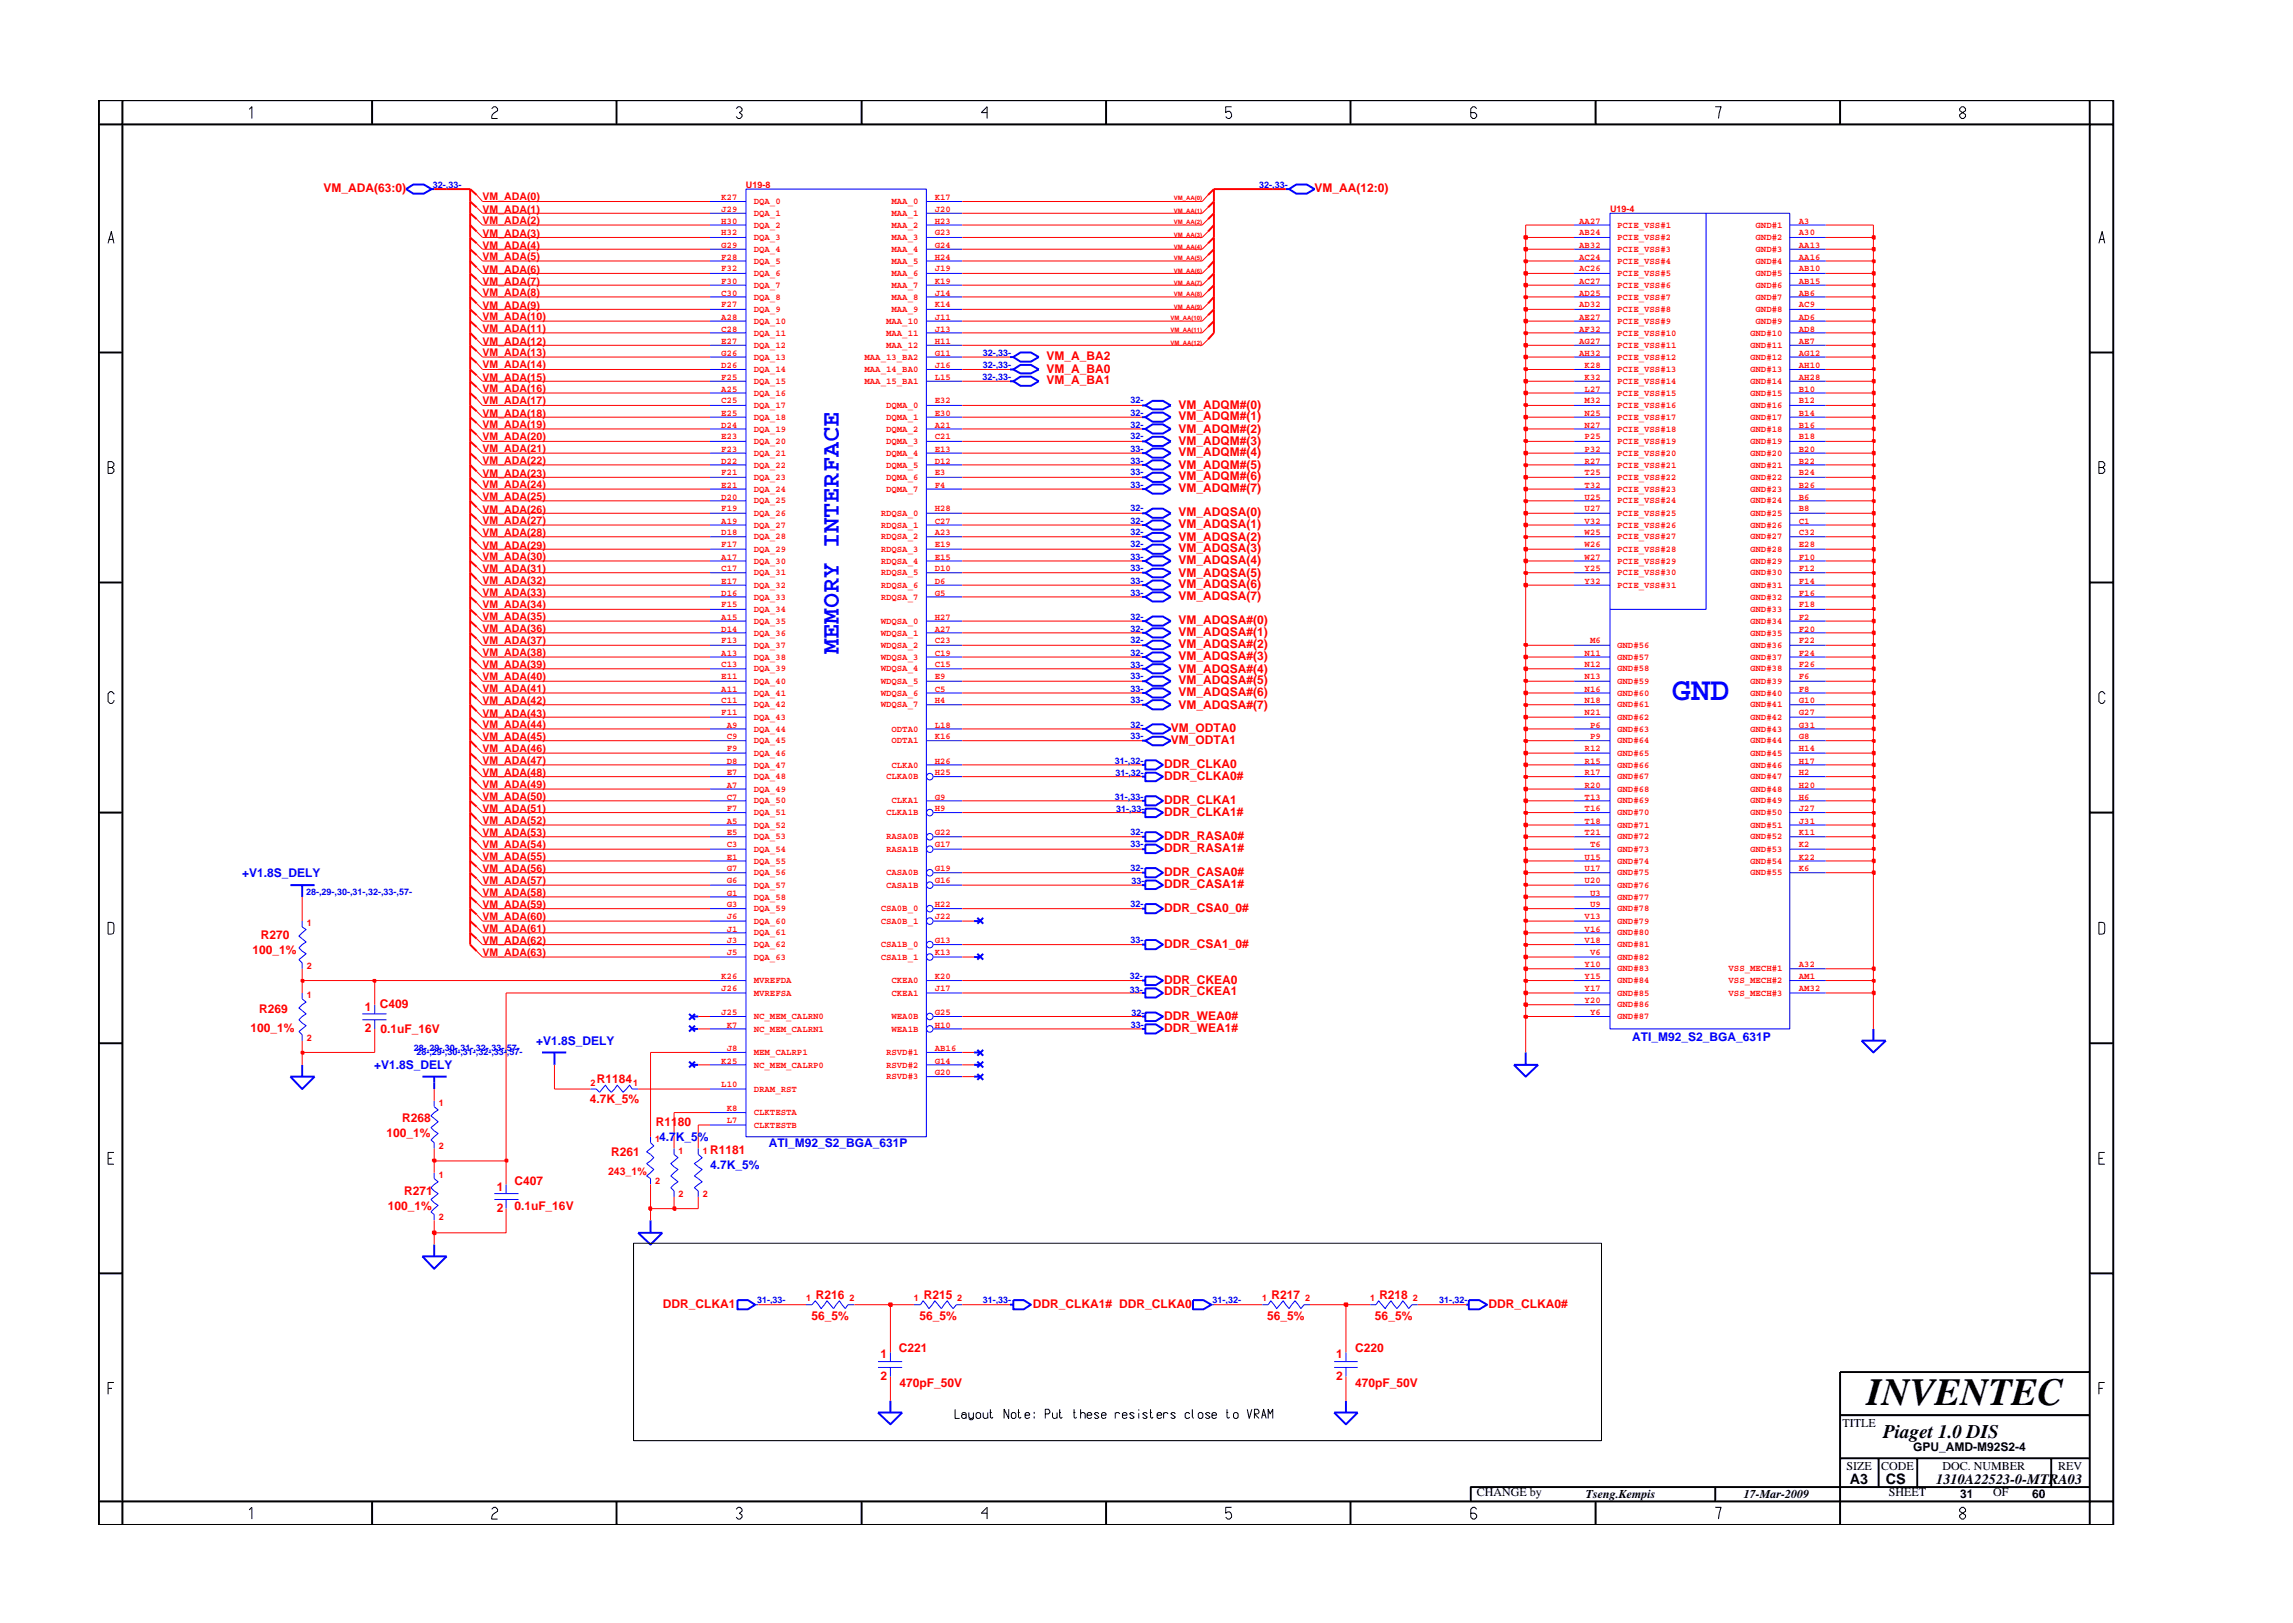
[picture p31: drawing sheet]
<svg xmlns="http://www.w3.org/2000/svg" width="297mm" height="210mm" viewBox="0 0 297 210" stroke-linecap="round" stroke-linejoin="round" font-family="sans-serif">
<defs><g id="words">
<text font-size="5" x="241.8" y="182">INVENTEC</text>
<text font-size="4.2" fill="#00f" x="216.5" y="90.7">GND</text>
<text font-size="3.3" fill="#00f" x="108.7" y="84.7" transform="rotate(-90 108.7 84.7)">MEMORY INTERFACE</text>
<text font-size="2.5" x="244" y="186.3">Piaget 1.0 DIS</text>
<g font-size="1.9">
<text x="239.6" y="192.2">A3</text>
<text x="244.3" y="192.3">CS</text>
<text x="250.8" y="192.2">1310A22523-0-MTRA03</text>
</g>
<g font-size="1.6" fill="#f00">
<text x="41.9" y="24.9">VM_ADA(63:0)</text>
<text x="170.3" y="24.9">VM_AA(12:0)</text>
<text x="135.6" y="46.7">VM_A_BA2</text>
<text x="135.6" y="49.8">VM_A_BA1</text>
<text x="135.6" y="48.3">VM_A_BA0</text>
<text x="152.7" y="52.9">VM_ADQM#(0)</text>
<text x="152.7" y="57.6">VM_ADQM#(3)</text>
<text x="152.7" y="54.5">VM_ADQM#(1)</text>
<text x="152.7" y="56.1">VM_ADQM#(2)</text>
<text x="152.7" y="59.1">VM_ADQM#(4)</text>
<text x="152.7" y="62.2">VM_ADQM#(6)</text>
<text x="152.7" y="63.8">VM_ADQM#(7)</text>
<text x="152.7" y="60.7">VM_ADQM#(5)</text>
<text x="152.7" y="66.9">VM_ADQSA(0)</text>
<text x="152.7" y="68.4">VM_ADQSA(1)</text>
<text x="152.7" y="70">VM_ADQSA(2)</text>
<text x="152.7" y="71.6">VM_ADQSA(3)</text>
<text x="152.7" y="77.7">VM_ADQSA(7)</text>
<text x="152.7" y="73.1">VM_ADQSA(4)</text>
<text x="152.7" y="74.7">VM_ADQSA(5)</text>
<text x="152.7" y="76.2">VM_ADQSA(6)</text>
<text x="152.7" y="80.9">VM_ADQSA#(0)</text>
<text x="152.7" y="82.4">VM_ADQSA#(1)</text>
<text x="152.7" y="85.5">VM_ADQSA#(3)</text>
<text x="152.7" y="87.1">VM_ADQSA#(4)</text>
<text x="152.7" y="84">VM_ADQSA#(2)</text>
<text x="152.7" y="88.7">VM_ADQSA#(5)</text>
<text x="151.7" y="94.8">VM_ODTA0</text>
<text x="152.7" y="90.2">VM_ADQSA#(6)</text>
<text x="152.7" y="91.8">VM_ADQSA#(7)</text>
<text x="150.8" y="99.5">DDR_CLKA0</text>
<text x="150.8" y="101">DDR_CLKA0#</text>
<text x="151.7" y="96.4">VM_ODTA1</text>
<text x="150.8" y="104.2">DDR_CLKA1</text>
<text x="150.8" y="105.7">DDR_CLKA1#</text>
<text x="150.8" y="113.5">DDR_CASA0#</text>
<text x="150.8" y="108.8">DDR_RASA0#</text>
<text x="150.8" y="110.3">DDR_RASA1#</text>
<text x="150.8" y="115">DDR_CASA1#</text>
<text x="150.8" y="118.1">DDR_CSA0_0#</text>
<text x="32.7" y="123.6">100_1%</text>
<text x="33.8" y="121.6">R270</text>
<text x="150.8" y="122.8">DDR_CSA1_0#</text>
<text x="33.6" y="131.2">R269</text>
<text x="47.3" y="130.9">1</text>
<text x="49.2" y="130.6">C409</text>
<text x="150.8" y="127.4">DDR_CKEA0</text>
<text x="150.8" y="129">DDR_CKEA1</text>
<text x="32.5" y="133.6">100_1%</text>
<text x="47.3" y="133.7">2</text>
<text x="49.3" y="133.9">0.1uF_16V</text>
<text x="150.8" y="132.1">DDR_WEA0#</text>
<text x="150.8" y="133.7">DDR_WEA1#</text>
<text x="76.4" y="142.9">4.7K_5%</text>
<text x="77.3" y="140.2">R1184</text>
<text x="50.1" y="147.3">100_1%</text>
<text x="52.1" y="145.4">R268</text>
<text x="79.2" y="149.7">R261</text>
<text x="84.9" y="145.9">R1180</text>
<text x="92" y="149.5">R1181</text>
<text x="52.4" y="154.8">R271</text>
<text x="64.4" y="154.3">1</text>
<text x="66.7" y="153.5">C407</text>
<text x="50.2" y="156.7">100_1%</text>
<text x="64.4" y="157">2</text>
<text x="66.6" y="156.7">0.1uF_16V</text>
<text x="85.9" y="169.4">DDR_CLKA1</text>
<text x="105.1" y="171">56_5%</text>
<text x="105.7" y="168.3">R216</text>
<text x="119.1" y="171">56_5%</text>
<text x="119.7" y="168.3">R215</text>
<text x="133.8" y="169.4">DDR_CLKA1# DDR_CLKA0</text>
<text x="164.1" y="171">56_5%</text>
<text x="164.7" y="168.3">R217</text>
<text x="178.1" y="171">56_5%</text>
<text x="178.7" y="168.3">R218</text>
<text x="192.8" y="169.4">DDR_CLKA0#</text>
<text x="114.1" y="178.7">2</text>
<text x="114.1" y="176">1</text>
<text x="116.4" y="175.2">C221</text>
<text x="116.5" y="179.7">470pF_50V</text>
<text x="173.1" y="176">1</text>
<text x="173.1" y="178.7">2</text>
<text x="175.5" y="175.2">C220</text>
<text x="175.5" y="179.7">470pF_50V</text>
</g>
<g font-size="1.6" fill="#00f">
<text x="31.4" y="113.6">+V1.8S_DELY</text>
<text x="69.5" y="135.4">+V1.8S_DELY</text>
<text x="211.4" y="134.8">ATI_M92_S2_BGA_631P</text>
<text x="48.5" y="138.5">+V1.8S_DELY</text>
<text x="85.4" y="147.8">4.7K_5%</text>
<text x="99.6" y="148.6">ATI_M92_S2_BGA_631P</text>
<text x="92" y="151.5">4.7K_5%</text>
</g>
<g font-size="1.6">
<text x="238.7" y="184.8">TITLE</text>
<text x="239.2" y="190.4">SIZE</text>
<text x="243.7" y="190.4">CODE</text>
<text x="247.8" y="188">GPU_AMD-M92S2-4</text>
<text x="251.6" y="190.4">DOC. NUMBER</text>
<text x="266.6" y="190.4">REV</text>
<text x="191.3" y="193.9">CHANGE by</text>
<text x="205.4" y="194.1">Tseng.Kempis</text>
<text x="225.9" y="194.1">17-Mar-2009</text>
<text x="244.7" y="193.9">SHEET</text>
<text x="253.9" y="194.1">31</text>
<text x="258.2" y="193.9">OF</text>
<text x="263.3" y="194.1">60</text>
</g>
<g font-size="1.4" fill="#f00">
<text x="62.5" y="25.9">VM_ADA(0)</text>
<text x="62.5" y="27.5">VM_ADA(1)</text>
<text x="62.5" y="29.1">VM_ADA(2)</text>
<text x="62.5" y="30.7">VM_ADA(3)</text>
<text x="62.5" y="32.2">VM_ADA(4)</text>
<text x="62.5" y="33.7">VM_ADA(5)</text>
<text x="62.5" y="35.3">VM_ADA(6)</text>
<text x="62.5" y="38.4">VM_ADA(8)</text>
<text x="62.5" y="40">VM_ADA(9)</text>
<text x="62.5" y="41.5">VM_ADA(10)</text>
<text x="62.5" y="36.9">VM_ADA(7)</text>
<text x="62.5" y="46.2">VM_ADA(13)</text>
<text x="62.5" y="43">VM_ADA(11)</text>
<text x="62.5" y="44.6">VM_ADA(12)</text>
<text x="62.5" y="47.7">VM_ADA(14)</text>
<text x="62.5" y="52.4">VM_ADA(17)</text>
<text x="62.5" y="54">VM_ADA(18)</text>
<text x="62.5" y="49.3">VM_ADA(15)</text>
<text x="62.5" y="50.8">VM_ADA(16)</text>
<text x="62.5" y="55.5">VM_ADA(19)</text>
<text x="62.5" y="57">VM_ADA(20)</text>
<text x="62.5" y="58.6">VM_ADA(21)</text>
<text x="62.5" y="64.8">VM_ADA(25)</text>
<text x="62.5" y="60.1">VM_ADA(22)</text>
<text x="62.5" y="61.8">VM_ADA(23)</text>
<text x="62.5" y="63.3">VM_ADA(24)</text>
<text x="62.5" y="66.4">VM_ADA(26)</text>
<text x="62.5" y="67.9">VM_ADA(27)</text>
<text x="62.5" y="69.5">VM_ADA(28)</text>
<text x="62.5" y="71.1">VM_ADA(29)</text>
<text x="62.5" y="74.1">VM_ADA(31)</text>
<text x="62.5" y="72.6">VM_ADA(30)</text>
<text x="62.5" y="75.7">VM_ADA(32)</text>
<text x="62.5" y="77.2">VM_ADA(33)</text>
<text x="62.5" y="81.9">VM_ADA(36)</text>
<text x="62.5" y="83.4">VM_ADA(37)</text>
<text x="62.5" y="78.8">VM_ADA(34)</text>
<text x="62.5" y="80.4">VM_ADA(35)</text>
<text x="62.5" y="85">VM_ADA(38)</text>
<text x="62.5" y="86.6">VM_ADA(39)</text>
<text x="62.5" y="88.1">VM_ADA(40)</text>
<text x="62.5" y="89.7">VM_ADA(41)</text>
<text x="62.5" y="95.9">VM_ADA(45)</text>
<text x="62.5" y="91.2">VM_ADA(42)</text>
<text x="62.5" y="92.8">VM_ADA(43)</text>
<text x="62.5" y="94.3">VM_ADA(44)</text>
<text x="62.5" y="97.5">VM_ADA(46)</text>
<text x="62.5" y="99">VM_ADA(47)</text>
<text x="62.5" y="100.5">VM_ADA(48)</text>
<text x="62.5" y="102.1">VM_ADA(49)</text>
<text x="62.5" y="103.7">VM_ADA(50)</text>
<text x="62.5" y="106.8">VM_ADA(52)</text>
<text x="62.5" y="105.2">VM_ADA(51)</text>
<text x="62.5" y="111.4">VM_ADA(55)</text>
<text x="62.5" y="113">VM_ADA(56)</text>
<text x="62.5" y="108.3">VM_ADA(53)</text>
<text x="62.5" y="109.8">VM_ADA(54)</text>
<text x="62.5" y="117.6">VM_ADA(59)</text>
<text x="62.5" y="116.1">VM_ADA(58)</text>
<text x="62.5" y="119.2">VM_ADA(60)</text>
<text x="62.5" y="114.5">VM_ADA(57)</text>
<text x="62.5" y="120.8">VM_ADA(61)</text>
<text x="62.5" y="122.3">VM_ADA(62)</text>
<text x="62.5" y="123.9">VM_ADA(63)</text>
<text x="78.8" y="152.2">243_1%</text>
</g>
<g font-size="1.2" fill="#00f">
<text x="56.1" y="24.3">32-,33-</text>
<text x="163.1" y="24.3">32-,33-</text>
<text x="127.3" y="46.1">32-,33-</text>
<text x="127.3" y="47.6">32-,33-</text>
<text x="127.3" y="49.2">32-,33-</text>
<text x="146.4" y="53.9">32-</text>
<text x="146.4" y="52.3">32-</text>
<text x="146.4" y="55.4">32-</text>
<text x="146.4" y="58.5">33-</text>
<text x="146.4" y="56.9">32-</text>
<text x="146.4" y="63.2">33-</text>
<text x="146.4" y="60.1">33-</text>
<text x="146.4" y="61.6">33-</text>
<text x="146.4" y="70.9">32-</text>
<text x="146.4" y="67.8">32-</text>
<text x="146.4" y="69.4">32-</text>
<text x="146.4" y="66.2">32-</text>
<text x="146.4" y="75.6">33-</text>
<text x="146.4" y="74">33-</text>
<text x="146.4" y="77.2">33-</text>
<text x="146.4" y="72.5">33-</text>
<text x="146.4" y="80.3">32-</text>
<text x="146.4" y="83.3">32-</text>
<text x="146.4" y="81.8">32-</text>
<text x="146.4" y="88">33-</text>
<text x="146.4" y="89.6">33-</text>
<text x="146.4" y="84.9">32-</text>
<text x="146.4" y="86.5">33-</text>
<text x="146.4" y="91.1">33-</text>
<text x="146.4" y="94.3">32-</text>
<text x="146.4" y="95.8">33-</text>
<text x="144.4" y="98.9">31-,32-</text>
<text x="144.5" y="100.5">31-,32-</text>
<text x="144.4" y="103.6">31-,33-</text>
<text x="144.6" y="105.2">31-,33-</text>
<text x="146.4" y="108.2">32-</text>
<text x="146.4" y="112.9">32-</text>
<text x="146.4" y="109.8">33-</text>
<text x="39.7" y="116">28-,29-,30-,31-,32-,33-,57-</text>
<text x="146.4" y="117.5">32-</text>
<text x="146.6" y="114.6">33-</text>
<text x="146.4" y="122.2">33-</text>
<text x="146.3" y="126.8">32-</text>
<text x="146.3" y="128.6">33-</text>
<text x="146.6" y="131.6">32-</text>
<text x="53.6" y="136.1">28-,29-,30-,31-,32-,33-,57-</text>
<text x="53.9" y="136.7">28-,29-,30-,31-,32-,33-,57-</text>
<text x="146.5" y="133.1">33-</text>
<text x="98.1" y="168.9">31-,33-</text>
<text x="127.3" y="168.9">31-,33-</text>
<text x="157.1" y="168.9">31-,32-</text>
<text x="186.4" y="168.9">31-,32-</text>
</g>
<g font-size="1.2" fill="#f00">
<text x="93.4" y="29">H30</text>
<text x="93.4" y="25.9">K27</text>
<text x="93.4" y="27.5">J29</text>
<text x="96.6" y="24.3">U19-8</text>
<text x="97.6" y="26.4">DQA_0</text>
<text x="97.6" y="28">DQA_1</text>
<text x="97.6" y="29.5">DQA_2</text>
<text x="115.5" y="26.4">MAA_0</text>
<text x="115.5" y="29.5">MAA_2</text>
<text x="115.5" y="28">MAA_1</text>
<text x="121.1" y="25.9">K17</text>
<text x="121.1" y="29">H23</text>
<text x="121.1" y="27.5">J20</text>
<text x="204.6" y="29">AA27</text>
<text x="208.6" y="27.5">U19-4</text>
<text x="209.5" y="29.5">PCIE_VSS#1</text>
<text x="227.4" y="29.5">GND#1</text>
<text x="233" y="29">A3</text>
<text x="93.4" y="35.2">F32</text>
<text x="93.4" y="33.6">F28</text>
<text x="93.4" y="32.1">G29</text>
<text x="93.4" y="30.5">H32</text>
<text x="97.6" y="35.8">DQA_6</text>
<text x="97.6" y="34.2">DQA_5</text>
<text x="97.6" y="32.6">DQA_4</text>
<text x="97.6" y="31.1">DQA_3</text>
<text x="115.5" y="31.1">MAA_3</text>
<text x="115.5" y="32.6">MAA_4</text>
<text x="115.5" y="34.2">MAA_5</text>
<text x="115.5" y="35.8">MAA_6</text>
<text x="121.1" y="30.5">G23</text>
<text x="121.1" y="32.1">G24</text>
<text x="121.1" y="33.6">H24</text>
<text x="121.1" y="35.2">J19</text>
<text x="204.6" y="32.1">AB32</text>
<text x="204.6" y="33.6">AC24</text>
<text x="204.6" y="35.2">AC26</text>
<text x="204.6" y="30.5">AB24</text>
<text x="209.5" y="32.6">PCIE_VSS#3</text>
<text x="209.5" y="34.2">PCIE_VSS#4</text>
<text x="209.5" y="35.8">PCIE_VSS#5</text>
<text x="209.5" y="31.1">PCIE_VSS#2</text>
<text x="227.4" y="35.8">GND#5</text>
<text x="227.4" y="34.2">GND#4</text>
<text x="227.4" y="32.6">GND#3</text>
<text x="227.4" y="31.1">GND#2</text>
<text x="233" y="35.2">AB10</text>
<text x="233" y="33.6">AA16</text>
<text x="233" y="32.1">AA13</text>
<text x="233" y="30.5">A30</text>
<text x="93.4" y="41.4">A28</text>
<text x="93.4" y="36.8">F30</text>
<text x="93.4" y="38.3">C30</text>
<text x="93.4" y="39.8">F27</text>
<text x="97.6" y="41.9">DQA_10</text>
<text x="97.6" y="37.3">DQA_7</text>
<text x="97.6" y="38.8">DQA_8</text>
<text x="97.6" y="40.4">DQA_9</text>
<text x="114.8" y="41.9">MAA_10</text>
<text x="115.5" y="37.3">MAA_7</text>
<text x="115.5" y="38.8">MAA_8</text>
<text x="115.5" y="40.4">MAA_9</text>
<text x="121.1" y="36.8">K19</text>
<text x="121.1" y="38.3">J14</text>
<text x="121.1" y="39.8">K14</text>
<text x="121.1" y="41.4">J11</text>
<text x="204.6" y="36.8">AC27</text>
<text x="204.6" y="38.3">AD25</text>
<text x="204.6" y="39.8">AD32</text>
<text x="204.6" y="41.4">AE27</text>
<text x="209.5" y="37.3">PCIE_VSS#6</text>
<text x="209.5" y="38.8">PCIE_VSS#7</text>
<text x="209.5" y="40.4">PCIE_VSS#8</text>
<text x="209.5" y="41.9">PCIE_VSS#9</text>
<text x="227.4" y="41.9">GND#9</text>
<text x="227.4" y="37.3">GND#6</text>
<text x="227.4" y="38.8">GND#7</text>
<text x="227.4" y="40.4">GND#8</text>
<text x="233" y="41.4">AD6</text>
<text x="233" y="36.8">AB15</text>
<text x="233" y="38.3">AB6</text>
<text x="233" y="39.8">AC9</text>
<text x="93.4" y="43">C28</text>
<text x="93.4" y="44.6">E27</text>
<text x="93.4" y="46.1">G26</text>
<text x="93.4" y="47.6">D26</text>
<text x="97.6" y="43.5">DQA_11</text>
<text x="97.6" y="45.1">DQA_12</text>
<text x="97.6" y="46.6">DQA_13</text>
<text x="112" y="46.6">MAA_13_BA2</text>
<text x="114.8" y="43.5">MAA_11</text>
<text x="114.8" y="45.1">MAA_12</text>
<text x="121.1" y="44.6">H11</text>
<text x="121.1" y="46.1">G11</text>
<text x="121.1" y="47.6">J16</text>
<text x="121.1" y="43">J13</text>
<text x="204.6" y="46.1">AH32</text>
<text x="204.6" y="43">AF32</text>
<text x="204.6" y="44.6">AG27</text>
<text x="205.3" y="47.6">K28</text>
<text x="209.5" y="46.6">PCIE_VSS#12</text>
<text x="209.5" y="43.5">PCIE_VSS#10</text>
<text x="209.5" y="45.1">PCIE_VSS#11</text>
<text x="226.7" y="43.5">GND#10</text>
<text x="226.7" y="45.1">GND#11</text>
<text x="226.7" y="46.6">GND#12</text>
<text x="233" y="43">AD8</text>
<text x="233" y="44.6">AE7</text>
<text x="233" y="46.1">AG12</text>
<text x="233" y="47.6">AH10</text>
<text x="93.4" y="49.2">F25</text>
<text x="93.4" y="50.7">A25</text>
<text x="93.4" y="52.3">C25</text>
<text x="93.4" y="53.9">E25</text>
<text x="97.6" y="48.2">DQA_14</text>
<text x="97.6" y="49.7">DQA_15</text>
<text x="97.6" y="51.3">DQA_16</text>
<text x="97.6" y="52.9">DQA_17</text>
<text x="112" y="48.2">MAA_14_BA0</text>
<text x="112" y="49.7">MAA_15_BA1</text>
<text x="114.8" y="52.9">DQMA_0</text>
<text x="121.1" y="49.2">L15</text>
<text x="121.1" y="52.3">E32</text>
<text x="121.1" y="53.9">E30</text>
<text x="205.3" y="49.2">K32</text>
<text x="205.3" y="50.7">L27</text>
<text x="205.3" y="52.3">M32</text>
<text x="205.3" y="53.9">N25</text>
<text x="209.5" y="48.2">PCIE_VSS#13</text>
<text x="209.5" y="49.7">PCIE_VSS#14</text>
<text x="209.5" y="51.3">PCIE_VSS#15</text>
<text x="209.5" y="52.9">PCIE_VSS#16</text>
<text x="226.7" y="48.2">GND#13</text>
<text x="226.7" y="49.7">GND#14</text>
<text x="226.7" y="51.3">GND#15</text>
<text x="226.7" y="52.9">GND#16</text>
<text x="233" y="49.2">AH28</text>
<text x="233" y="50.7">B10</text>
<text x="233" y="52.3">B12</text>
<text x="233" y="53.9">B14</text>
<text x="93.4" y="55.4">D24</text>
<text x="93.4" y="56.9">E23</text>
<text x="93.4" y="58.5">F23</text>
<text x="97.6" y="54.4">DQA_18</text>
<text x="97.6" y="55.9">DQA_19</text>
<text x="97.6" y="57.5">DQA_20</text>
<text x="97.6" y="59">DQA_21</text>
<text x="114.8" y="55.9">DQMA_2</text>
<text x="114.8" y="57.5">DQMA_3</text>
<text x="114.8" y="59">DQMA_4</text>
<text x="114.8" y="54.4">DQMA_1</text>
<text x="121.1" y="55.4">A21</text>
<text x="121.1" y="56.9">C21</text>
<text x="121.1" y="58.5">E13</text>
<text x="205.3" y="55.4">N27</text>
<text x="205.3" y="56.9">P25</text>
<text x="205.3" y="58.5">P32</text>
<text x="209.5" y="54.4">PCIE_VSS#17</text>
<text x="209.5" y="55.9">PCIE_VSS#18</text>
<text x="209.5" y="57.5">PCIE_VSS#19</text>
<text x="209.5" y="59">PCIE_VSS#20</text>
<text x="226.7" y="54.4">GND#17</text>
<text x="226.7" y="55.9">GND#18</text>
<text x="226.7" y="57.5">GND#19</text>
<text x="226.7" y="59">GND#20</text>
<text x="233" y="55.4">B16</text>
<text x="233" y="56.9">B18</text>
<text x="233" y="58.5">B20</text>
<text x="93.4" y="64.7">D20</text>
<text x="93.4" y="60.1">D22</text>
<text x="93.4" y="61.6">F21</text>
<text x="93.4" y="63.2">E21</text>
<text x="97.6" y="63.7">DQA_24</text>
<text x="97.6" y="65.2">DQA_25</text>
<text x="97.6" y="60.6">DQA_22</text>
<text x="97.6" y="62.2">DQA_23</text>
<text x="114.8" y="60.6">DQMA_5</text>
<text x="114.8" y="62.2">DQMA_6</text>
<text x="114.8" y="63.7">DQMA_7</text>
<text x="121.1" y="60.1">D12</text>
<text x="121.1" y="61.6">E3</text>
<text x="121.1" y="63.2">F4</text>
<text x="205.3" y="63.2">T32</text>
<text x="205.3" y="64.7">U25</text>
<text x="205.3" y="61.6">T25</text>
<text x="205.3" y="60.1">R27</text>
<text x="209.5" y="62.2">PCIE_VSS#22</text>
<text x="209.5" y="63.7">PCIE_VSS#23</text>
<text x="209.5" y="65.2">PCIE_VSS#24</text>
<text x="209.5" y="60.6">PCIE_VSS#21</text>
<text x="226.7" y="63.7">GND#23</text>
<text x="226.7" y="65.2">GND#24</text>
<text x="226.7" y="60.6">GND#21</text>
<text x="226.7" y="62.2">GND#22</text>
<text x="233" y="64.7">B6</text>
<text x="233" y="60.1">B22</text>
<text x="233" y="61.6">B24</text>
<text x="233" y="63.2">B26</text>
<text x="93.4" y="66.2">F19</text>
<text x="93.4" y="67.8">A19</text>
<text x="93.4" y="69.4">D18</text>
<text x="93.4" y="70.9">F17</text>
<text x="97.6" y="66.8">DQA_26</text>
<text x="97.6" y="68.4">DQA_27</text>
<text x="97.6" y="69.9">DQA_28</text>
<text x="97.6" y="71.5">DQA_29</text>
<text x="114.1" y="66.8">RDQSA_0</text>
<text x="114.1" y="68.4">RDQSA_1</text>
<text x="114.1" y="69.9">RDQSA_2</text>
<text x="114.1" y="71.5">RDQSA_3</text>
<text x="121.1" y="66.2">H28</text>
<text x="121.1" y="67.8">C27</text>
<text x="121.1" y="69.4">A23</text>
<text x="121.1" y="70.9">E19</text>
<text x="205.3" y="66.2">U27</text>
<text x="205.3" y="67.8">V32</text>
<text x="205.3" y="69.4">W25</text>
<text x="205.3" y="70.9">W26</text>
<text x="209.5" y="66.8">PCIE_VSS#25</text>
<text x="209.5" y="68.4">PCIE_VSS#26</text>
<text x="209.5" y="69.9">PCIE_VSS#27</text>
<text x="209.5" y="71.5">PCIE_VSS#28</text>
<text x="226.7" y="66.8">GND#25</text>
<text x="226.7" y="68.4">GND#26</text>
<text x="226.7" y="69.9">GND#27</text>
<text x="226.7" y="71.5">GND#28</text>
<text x="233" y="66.2">B8</text>
<text x="233" y="67.8">C1</text>
<text x="233" y="69.4">C32</text>
<text x="233" y="70.9">E28</text>
<text x="93.4" y="72.5">A17</text>
<text x="93.4" y="74">C17</text>
<text x="93.4" y="75.6">E17</text>
<text x="93.4" y="77.2">D16</text>
<text x="97.6" y="73">DQA_30</text>
<text x="97.6" y="74.5">DQA_31</text>
<text x="97.6" y="76.1">DQA_32</text>
<text x="97.6" y="77.7">DQA_33</text>
<text x="114.1" y="73">RDQSA_4</text>
<text x="114.1" y="74.5">RDQSA_5</text>
<text x="114.1" y="76.1">RDQSA_6</text>
<text x="114.1" y="77.7">RDQSA_7</text>
<text x="121.1" y="72.5">E15</text>
<text x="121.1" y="74">D10</text>
<text x="121.1" y="75.6">D6</text>
<text x="121.1" y="77.2">G5</text>
<text x="205.3" y="72.5">W27</text>
<text x="205.3" y="74">Y25</text>
<text x="205.3" y="75.6">Y32</text>
<text x="209.5" y="73">PCIE_VSS#29</text>
<text x="209.5" y="74.5">PCIE_VSS#30</text>
<text x="209.5" y="76.1">PCIE_VSS#31</text>
<text x="226.7" y="73">GND#29</text>
<text x="226.7" y="74.5">GND#30</text>
<text x="226.7" y="76.1">GND#31</text>
<text x="226.7" y="77.7">GND#32</text>
<text x="233" y="72.5">F10</text>
<text x="233" y="74">F12</text>
<text x="233" y="75.6">F14</text>
<text x="233" y="77.2">F16</text>
<text x="93.4" y="78.7">F15</text>
<text x="93.4" y="80.3">A15</text>
<text x="93.4" y="81.8">D14</text>
<text x="93.4" y="83.3">F13</text>
<text x="97.6" y="79.3">DQA_34</text>
<text x="97.6" y="80.8">DQA_35</text>
<text x="97.6" y="82.3">DQA_36</text>
<text x="97.6" y="83.9">DQA_37</text>
<text x="114.1" y="80.8">WDQSA_0</text>
<text x="114.1" y="82.3">WDQSA_1</text>
<text x="114.1" y="83.9">WDQSA_2</text>
<text x="121.1" y="80.3">H27</text>
<text x="121.1" y="81.8">A27</text>
<text x="121.1" y="83.3">C23</text>
<text x="206" y="83.3">M6</text>
<text x="209.5" y="83.9">GND#56</text>
<text x="226.7" y="79.3">GND#33</text>
<text x="226.7" y="80.8">GND#34</text>
<text x="226.7" y="82.3">GND#35</text>
<text x="226.7" y="83.9">GND#36</text>
<text x="233" y="78.7">F18</text>
<text x="233" y="80.3">F2</text>
<text x="233" y="81.8">F20</text>
<text x="233" y="83.3">F22</text>
<text x="93.4" y="88">E11</text>
<text x="93.4" y="89.6">A11</text>
<text x="93.4" y="84.9">A13</text>
<text x="93.4" y="86.5">C13</text>
<text x="97.6" y="88.6">DQA_40</text>
<text x="97.6" y="85.5">DQA_38</text>
<text x="97.6" y="87">DQA_39</text>
<text x="114.1" y="85.5">WDQSA_3</text>
<text x="114.1" y="87">WDQSA_4</text>
<text x="114.1" y="88.6">WDQSA_5</text>
<text x="121.1" y="84.9">C19</text>
<text x="121.1" y="86.5">C15</text>
<text x="121.1" y="88">E9</text>
<text x="121.1" y="89.6">C5</text>
<text x="205.3" y="89.6">N16</text>
<text x="205.3" y="84.9">N11</text>
<text x="205.3" y="86.5">N12</text>
<text x="205.3" y="88">N13</text>
<text x="209.5" y="85.5">GND#57</text>
<text x="209.5" y="87">GND#58</text>
<text x="209.5" y="88.6">GND#59</text>
<text x="226.7" y="85.5">GND#37</text>
<text x="226.7" y="87">GND#38</text>
<text x="226.7" y="88.6">GND#39</text>
<text x="233" y="84.9">F24</text>
<text x="233" y="86.5">F26</text>
<text x="233" y="88">F6</text>
<text x="233" y="89.6">F8</text>
<text x="93.4" y="91.1">C11</text>
<text x="93.4" y="92.7">F11</text>
<text x="94.1" y="94.3">A9</text>
<text x="94.1" y="95.8">C9</text>
<text x="97.6" y="90.1">DQA_41</text>
<text x="97.6" y="91.6">DQA_42</text>
<text x="97.6" y="93.3">DQA_43</text>
<text x="97.6" y="94.8">DQA_44</text>
<text x="114.1" y="90.1">WDQSA_6</text>
<text x="114.1" y="91.6">WDQSA_7</text>
<text x="115.5" y="94.8">ODTA0</text>
<text x="121.1" y="94.3">L18</text>
<text x="121.1" y="95.8">K16</text>
<text x="121.1" y="91.1">H4</text>
<text x="205.3" y="91.1">N18</text>
<text x="205.3" y="92.7">N21</text>
<text x="206" y="94.3">P6</text>
<text x="206" y="95.8">P9</text>
<text x="209.5" y="90.1">GND#60</text>
<text x="209.5" y="91.6">GND#61</text>
<text x="209.5" y="93.3">GND#62</text>
<text x="209.5" y="94.8">GND#63</text>
<text x="226.7" y="94.8">GND#43</text>
<text x="226.7" y="90.1">GND#40</text>
<text x="226.7" y="91.6">GND#41</text>
<text x="226.7" y="93.3">GND#42</text>
<text x="233" y="94.3">G31</text>
<text x="233" y="95.8">G8</text>
<text x="233" y="91.1">G10</text>
<text x="233" y="92.7">G27</text>
<text x="94.1" y="97.3">F9</text>
<text x="94.1" y="98.9">D8</text>
<text x="94.1" y="100.4">E7</text>
<text x="97.6" y="96.3">DQA_45</text>
<text x="97.6" y="97.9">DQA_46</text>
<text x="97.6" y="99.4">DQA_47</text>
<text x="97.6" y="101">DQA_48</text>
<text x="114.8" y="101">CLKA0B</text>
<text x="115.5" y="96.3">ODTA1</text>
<text x="115.5" y="99.4">CLKA0</text>
<text x="121.1" y="100.4">H25</text>
<text x="121.1" y="98.9">H26</text>
<text x="205.3" y="97.3">R12</text>
<text x="205.3" y="98.9">R15</text>
<text x="205.3" y="100.4">R17</text>
<text x="209.5" y="96.3">GND#64</text>
<text x="209.5" y="97.9">GND#65</text>
<text x="209.5" y="99.4">GND#66</text>
<text x="209.5" y="101">GND#67</text>
<text x="226.7" y="96.3">GND#44</text>
<text x="226.7" y="97.9">GND#45</text>
<text x="226.7" y="99.4">GND#46</text>
<text x="226.7" y="101">GND#47</text>
<text x="233" y="97.3">H14</text>
<text x="233" y="98.9">H17</text>
<text x="233" y="100.4">H2</text>
<text x="94.1" y="103.6">C7</text>
<text x="94.1" y="105.1">F7</text>
<text x="94.1" y="106.7">A5</text>
<text x="94.1" y="102.1">A7</text>
<text x="97.6" y="102.6">DQA_49</text>
<text x="97.6" y="104.1">DQA_50</text>
<text x="97.6" y="105.6">DQA_51</text>
<text x="97.6" y="107.2">DQA_52</text>
<text x="114.8" y="105.6">CLKA1B</text>
<text x="115.5" y="104.1">CLKA1</text>
<text x="121.1" y="103.6">G9</text>
<text x="121.1" y="105.1">H9</text>
<text x="205.3" y="105.1">T16</text>
<text x="205.3" y="106.7">T18</text>
<text x="205.3" y="102.1">R20</text>
<text x="205.3" y="103.6">T13</text>
<text x="209.5" y="105.6">GND#70</text>
<text x="209.5" y="107.2">GND#71</text>
<text x="209.5" y="102.6">GND#68</text>
<text x="209.5" y="104.1">GND#69</text>
<text x="226.7" y="102.6">GND#48</text>
<text x="226.7" y="104.1">GND#49</text>
<text x="226.7" y="105.6">GND#50</text>
<text x="226.7" y="107.2">GND#51</text>
<text x="233" y="102.1">H20</text>
<text x="233" y="103.6">H6</text>
<text x="233" y="105.1">J27</text>
<text x="233" y="106.7">J31</text>
<text x="94.1" y="108.2">E5</text>
<text x="94.1" y="109.8">C3</text>
<text x="94.1" y="111.4">E1</text>
<text x="94.1" y="112.9">G7</text>
<text x="97.6" y="108.7">DQA_53</text>
<text x="97.6" y="110.4">DQA_54</text>
<text x="97.6" y="111.9">DQA_55</text>
<text x="97.6" y="113.4">DQA_56</text>
<text x="114.8" y="108.7">RASA0B</text>
<text x="114.8" y="110.4">RASA1B</text>
<text x="114.8" y="113.4">CASA0B</text>
<text x="121.1" y="108.2">G22</text>
<text x="121.1" y="109.8">G17</text>
<text x="121.1" y="112.9">G19</text>
<text x="205.3" y="108.2">T21</text>
<text x="205.3" y="111.4">U15</text>
<text x="205.3" y="112.9">U17</text>
<text x="206" y="109.8">T6</text>
<text x="209.5" y="108.7">GND#72</text>
<text x="209.5" y="110.4">GND#73</text>
<text x="209.5" y="111.9">GND#74</text>
<text x="209.5" y="113.4">GND#75</text>
<text x="226.7" y="108.7">GND#52</text>
<text x="226.7" y="110.4">GND#53</text>
<text x="226.7" y="111.9">GND#54</text>
<text x="226.7" y="113.4">GND#55</text>
<text x="233" y="108.2">K11</text>
<text x="233" y="109.8">K2</text>
<text x="233" y="111.4">K22</text>
<text x="233" y="112.9">K6</text>
<text x="39.7" y="119.9">1</text>
<text x="94.1" y="117.5">G3</text>
<text x="94.1" y="119.1">J6</text>
<text x="94.1" y="114.4">G6</text>
<text x="94.1" y="116">G1</text>
<text x="97.6" y="118.1">DQA_59</text>
<text x="97.6" y="119.7">DQA_60</text>
<text x="97.6" y="115">DQA_57</text>
<text x="97.6" y="116.5">DQA_58</text>
<text x="114.1" y="118.1">CSA0B_0</text>
<text x="114.1" y="119.7">CSA0B_1</text>
<text x="114.8" y="115">CASA1B</text>
<text x="121.1" y="117.5">H22</text>
<text x="121.1" y="119.1">J22</text>
<text x="121.1" y="114.4">G16</text>
<text x="205.3" y="114.4">U20</text>
<text x="205.3" y="119.1">V13</text>
<text x="206" y="116">U3</text>
<text x="206" y="117.5">U9</text>
<text x="209.5" y="115">GND#76</text>
<text x="209.5" y="116.5">GND#77</text>
<text x="209.5" y="118.1">GND#78</text>
<text x="209.5" y="119.7">GND#79</text>
<text x="39.7" y="125.5">2</text>
<text x="94.1" y="120.7">J1</text>
<text x="94.1" y="122.2">J3</text>
<text x="94.1" y="123.7">J5</text>
<text x="97.6" y="121.2">DQA_61</text>
<text x="97.6" y="122.7">DQA_62</text>
<text x="97.6" y="124.3">DQA_63</text>
<text x="114.1" y="122.7">CSA1B_0</text>
<text x="114.1" y="124.3">CSA1B_1</text>
<text x="121.1" y="122.2">G13</text>
<text x="121.1" y="123.7">K13</text>
<text x="205.3" y="125.3">Y10</text>
<text x="205.3" y="120.7">V16</text>
<text x="205.3" y="122.2">V18</text>
<text x="206" y="123.7">V6</text>
<text x="209.5" y="122.7">GND#81</text>
<text x="209.5" y="124.3">GND#82</text>
<text x="209.5" y="125.8">GND#83</text>
<text x="209.5" y="121.2">GND#80</text>
<text x="223.9" y="125.8">VSS_MECH#1</text>
<text x="233" y="125.3">A32</text>
<text x="39.7" y="129.3">1</text>
<text x="93.4" y="126.9">K26</text>
<text x="93.4" y="128.4">J26</text>
<text x="93.4" y="131.5">J25</text>
<text x="97.6" y="127.4">MVREFDA</text>
<text x="97.6" y="129">MVREFSA</text>
<text x="115.5" y="127.4">CKEA0</text>
<text x="115.5" y="129">CKEA1</text>
<text x="121.1" y="131.5">G25</text>
<text x="121.1" y="126.9">K20</text>
<text x="121.1" y="128.4">J17</text>
<text x="205.3" y="126.9">Y15</text>
<text x="205.3" y="128.4">Y17</text>
<text x="205.3" y="130">Y20</text>
<text x="206" y="131.5">Y6</text>
<text x="209.5" y="127.4">GND#84</text>
<text x="209.5" y="129">GND#85</text>
<text x="209.5" y="130.5">GND#86</text>
<text x="223.9" y="127.4">VSS_MECH#2</text>
<text x="223.9" y="129">VSS_MECH#3</text>
<text x="233" y="126.9">AM1</text>
<text x="233" y="128.4">AM32</text>
<text x="39.7" y="134.8">2</text>
<text x="93.4" y="137.8">K25</text>
<text x="94.1" y="136.2">J8</text>
<text x="94.1" y="133.1">K7</text>
<text x="97.6" y="136.7">MEM_CALRP1</text>
<text x="97.6" y="132">NC_MEM_CALRN0</text>
<text x="97.6" y="133.6">NC_MEM_CALRN1</text>
<text x="114.8" y="136.7">RSVD#1</text>
<text x="115.5" y="132">WEA0B</text>
<text x="115.5" y="133.6">WEA1B</text>
<text x="121.1" y="136.2">AB16</text>
<text x="121.1" y="137.8">G14</text>
<text x="121.1" y="133.1">H10</text>
<text x="209.5" y="132">GND#87</text>
<text x="56.8" y="143.3">1</text>
<text x="76.5" y="140.7">2</text>
<text x="82" y="140.7">1</text>
<text x="93.4" y="140.8">L10</text>
<text x="94.1" y="144">K8</text>
<text x="97.6" y="141.4">DRAM_RST</text>
<text x="97.6" y="138.3">NC_MEM_CALRP0</text>
<text x="114.8" y="138.3">RSVD#2</text>
<text x="114.8" y="139.8">RSVD#3</text>
<text x="121.1" y="139.3">G20</text>
<text x="56.8" y="148.8">2</text>
<text x="84.9" y="148">1</text>
<text x="87.9" y="149.5">1</text>
<text x="91" y="149.5">1</text>
<text x="94.1" y="145.5">L7</text>
<text x="97.6" y="144.5">CLKTESTA</text>
<text x="97.6" y="146.1">CLKTESTB</text>
<text x="56.8" y="152.6">1</text>
<text x="84.9" y="153.4">2</text>
<text x="87.9" y="155.1">2</text>
<text x="91" y="155.1">2</text>
<text x="56.8" y="158.1">2</text>
<text x="104.4" y="168.6">1</text>
<text x="110" y="168.6">2</text>
<text x="118.4" y="168.6">1</text>
<text x="124" y="168.6">2</text>
<text x="163.5" y="168.6">1</text>
<text x="169.1" y="168.6">2</text>
<text x="177.5" y="168.6">1</text>
<text x="183" y="168.6">2</text>
</g>
<g font-size=".8" fill="#f00">
<text x="152.1" y="27.5">VM_AA(1)</text>
<text x="152.1" y="29.1">VM_AA(2)</text>
<text x="152.1" y="25.9">VM_AA(0)</text>
<text x="152.1" y="30.7">VM_AA(3)</text>
<text x="152.1" y="32.2">VM_AA(4)</text>
<text x="152.1" y="33.7">VM_AA(5)</text>
<text x="152.1" y="35.3">VM_AA(6)</text>
<text x="151.6" y="41.5">VM_AA(10)</text>
<text x="152.1" y="36.9">VM_AA(7)</text>
<text x="152.1" y="38.4">VM_AA(8)</text>
<text x="152.1" y="40">VM_AA(9)</text>
<text x="151.6" y="44.6">VM_AA(12)</text>
<text x="151.6" y="43">VM_AA(11)</text>
</g>
</g></defs>
<g fill="none" stroke="#f00" stroke-width=".13">
<path d="M61.8 39.3l.7 .8M61.8 37.7l.7 .8M61.8 34.7l.7 .7M61.8 33l.7 .8M61.8 26.9l.7 .7M61.8 36.2l.7 .7M61.8 30l.7 .8M61.8 31.5l.7 .8M61.8 28.4l.7 .8M61.8 25.3l.7 .8M156.5 36.2l-.8 .7M156.5 26.9l-.8 .7"/>
<path d="M156.5 37.7l-.8 .8M156.5 34.7l-.8 .7M156.5 31.5l-.8 .8M156.5 39.3l-.8 .8M156.5 28.4l-.8 .8M156.5 30l-.8 .8M156.5 25.3l-.8 .8M156.5 33l-.8 .8M61.8 42.4l.7 .7M61.8 48.6l.7 .8M61.8 44l.7 .7M61.8 47l.7 .9"/>
<path d="M61.8 54.8l.7 .8M61.8 56.3l.7 .9M61.8 53.3l.7 .7M61.8 57.9l.7 .8M61.8 50.2l.7 .7M61.8 59.5l.7 .7M61.8 45.5l.7 .8M61.8 51.7l.7 .8M61.8 40.8l.7 .8M156.5 44l-.8 .7M156.5 42.4l-.8 .7M156.5 40.8l-.8 .8"/>
<path d="M61.8 64.1l.7 .8M61.8 67.3l.7 .7M61.8 65.7l.7 .8M61.8 79.7l.7 .8M61.8 68.8l.7 .7M61.8 70.4l.7 .7M61.8 78.1l.7 .8M61.8 75l.7 .8M61.8 76.6l.7 .7M61.8 71.9l.7 .8M61.8 62.6l.7 .8M61.8 61.1l.7 .7"/>
<path d="M61.8 73.4l.7 .8M61.8 98.3l.7 .8M61.8 84.4l.7 .7M61.8 89l.7 .8M61.8 81.2l.7 .8M61.8 95.2l.7 .8M61.8 87.4l.7 .9M61.8 92.1l.7 .8M61.8 93.7l.7 .7M61.8 85.9l.7 .7M61.8 90.5l.7 .8M61.8 99.9l.7 .7"/>
<path d="M61.8 82.7l.7 .9M61.8 96.8l.7 .8M61.8 113.8l.7 .9M61.8 118.5l.7 .8M61.8 117l.7 .7M61.8 115.4l.7 .8M61.8 103l.7 .7M61.8 110.8l.7 .7M61.8 106.1l.7 .8M61.8 107.6l.7 .8M61.8 112.3l.7 .8M61.8 109.2l.7 .8"/>
<path d="M61.8 101.5l.7 .7M61.8 104.5l.7 .8M61.8 120.1l.7 .7M61.8 123.2l.7 .8M61.8 121.6l.7 .8M98.2 169h6.2M110.7 169h4.6v6.2M115.3 178.3v3.2M174.4 169v6.2M174.4 178.3v3.2"/>
</g>
<g fill="none" stroke="#f00" stroke-width=".25">
<path d="M60.9 36.9l.9 .8M60.9 33.8l.9 .9M60.9 32.3l.9 .7M60.9 26.1l.9 .8M60.9 35.4l.9 .8M60.9 38.5l.9 .8M60.9 29.2l.9 .8M60.9 30.8l.9 .7M60.9 27.6l.9 .8M60.9 24.5l.9 .8M157.3 32.3l-.8 .7M157.3 35.4l-.8 .8"/>
<path d="M157.3 26.1l-.8 .8M157.3 36.9l-.8 .8M157.3 33.8l-.8 .9M157.3 30.8l-.8 .7M157.3 38.5l-.8 .8M157.3 27.6l-.8 .8M157.3 29.2l-.8 .8M157.3 24.5l-.8 .8M60.9 47.9l.9 .7M60.9 43.1l.9 .9M60.9 41.6l.9 .8M60.9 46.3l.9 .7"/>
<path d="M60.9 54l.9 .8M60.9 55.6l.9 .7M60.9 52.5l.9 .8M60.9 57.2l.9 .7M60.9 49.4l.9 .8M60.9 58.7l.9 .8M60.9 44.7l.9 .8M60.9 50.9l.9 .8M60.9 40.1l.9 .7M157.3 43.1l-.8 .9M157.3 41.6l-.8 .8M157.3 40.1l-.8 .7"/>
<path d="M60.9 64.9l.9 .8M60.9 78.9l.9 .8M60.9 68l.9 .8M60.9 69.5l.9 .9M60.9 77.3l.9 .8M60.9 74.2l.9 .8M60.9 75.8l.9 .8M60.9 71.1l.9 .8M60.9 61.8l.9 .8M60.9 63.4l.9 .7M60.9 60.2l.9 .9M60.9 66.5l.9 .8"/>
<path d="M60.9 72.7l.9 .7M60.9 97.6l.9 .7M60.9 91.3l.9 .8M60.9 83.6l.9 .8M60.9 92.9l.9 .8M60.9 85.1l.9 .8M60.9 88.3l.9 .7M60.9 80.5l.9 .7M60.9 89.8l.9 .7M60.9 94.4l.9 .8M60.9 99.1l.9 .8M60.9 82l.9 .7"/>
<path d="M60.9 86.6l.9 .8M60.9 96l.9 .8M60.9 113.1l.9 .7M60.9 119.3l.9 .8M60.9 114.7l.9 .7M60.9 102.2l.9 .8M60.9 117.7l.9 .8M60.9 110l.9 .8M60.9 116.2l.9 .8M60.9 105.3l.9 .8M60.9 106.9l.9 .7M60.9 111.5l.9 .8"/>
<path d="M60.9 108.4l.9 .8M60.9 100.6l.9 .9M60.9 103.7l.9 .8M60.9 120.8l.9 .8M60.9 122.4l.9 .8"/>
</g>
<g fill="none" stroke="#00f" stroke-width=".13">
<path d="M92 27.6h4.6M92 30.8h4.6M92 33.8h4.6M92 36.9h4.6M92 26.1h4.6M92 29.2h4.6M92 32.3h4.6M92 35.4h4.6M92 38.5h4.6M96.6 24.5h23.4v122.8h-23.4zM120 27.6h4.7M120 30.8h4.7"/>
<path d="M120 33.8h4.7M120 36.9h4.7M120 26.1h4.7M120 29.2h4.7M120 32.3h4.7M120 35.4h4.7M120 38.5h4.7M203.9 30.8h4.7M203.9 33.8h4.7M203.9 36.9h4.7M203.9 29.2h4.7M203.9 32.3h4.7"/>
<path d="M203.9 35.4h4.7M203.9 38.5h4.7M208.6 27.6h23.2v105.7h-23.2zM221 27.6v51.3h-12.4M231.8 29.2h4.7M231.8 32.3h4.7M231.8 35.4h4.7M231.8 30.8h4.7M231.8 33.8h4.7M231.8 36.9h4.7M231.8 38.5h4.7M92 43.1h4.6"/>
<path d="M92 46.3h4.6M92 49.4h4.6M92 52.5h4.6M92 55.6h4.6M92 57.2h4.6M92 40.1h4.6M92 41.6h4.6M92 44.7h4.6M92 47.9h4.6M92 50.9h4.6M92 54h4.6M92 58.7h4.6"/>
<path d="M120 43.1h4.7M120 46.3h4.7M120 49.4h4.7M120 54h4.7M120 57.2h4.7M120 40.1h4.7M120 41.6h4.7M120 44.7h4.7M120 47.9h4.7M120 52.5h4.7M120 55.6h4.7M120 58.7h4.7"/>
<path d="M203.9 43.1h4.7M203.9 46.3h4.7M203.9 49.4h4.7M203.9 52.5h4.7M203.9 55.6h4.7M203.9 40.1h4.7M203.9 41.6h4.7M203.9 44.7h4.7M203.9 47.9h4.7M203.9 50.9h4.7M203.9 54h4.7M203.9 57.2h4.7"/>
<path d="M203.9 58.7h4.7M231.8 44.7h4.7M231.8 47.9h4.7M231.8 50.9h4.7M231.8 54h4.7M231.8 57.2h4.7M231.8 58.7h4.7M231.8 41.6h4.7M231.8 43.1h4.7M231.8 46.3h4.7M231.8 49.4h4.7M231.8 52.5h4.7"/>
<path d="M231.8 55.6h4.7M231.8 40.1h4.7M92 60.2h4.6M92 63.4h4.6M92 66.5h4.6M92 69.5h4.6M92 74.2h4.6M92 77.3h4.6M92 61.8h4.6M92 64.9h4.6M92 68h4.6M92 71.1h4.6"/>
<path d="M92 72.7h4.6M92 75.8h4.6M92 78.9h4.6M120 60.2h4.7M120 63.4h4.7M120 68h4.7M120 71.1h4.7M120 74.2h4.7M120 77.3h4.7M120 61.8h4.7M120 66.5h4.7M120 69.5h4.7"/>
<path d="M120 72.7h4.7M120 75.8h4.7M203.9 60.2h4.7M203.9 63.4h4.7M203.9 66.5h4.7M203.9 69.5h4.7M203.9 72.7h4.7M203.9 74.2h4.7M203.9 61.8h4.7M203.9 64.9h4.7M203.9 68h4.7M203.9 71.1h4.7"/>
<path d="M203.9 75.8h4.7M231.8 61.8h4.7M231.8 64.9h4.7M231.8 68h4.7M231.8 71.1h4.7M231.8 75.8h4.7M231.8 78.9h4.7M231.8 60.2h4.7M231.8 63.4h4.7M231.8 66.5h4.7M231.8 69.5h4.7M231.8 72.7h4.7"/>
<path d="M231.8 74.2h4.7M231.8 77.3h4.7M92 80.5h4.6M92 83.6h4.6M92 86.6h4.6M92 88.3h4.6M92 91.3h4.6M92 94.4h4.6M92 97.6h4.6M92 82h4.6M92 85.1h4.6M92 89.8h4.6"/>
<path d="M92 92.9h4.6M92 96h4.6M92 99.1h4.6M120 80.5h4.7M120 83.6h4.7M120 86.6h4.7M120 89.8h4.7M120 96h4.7M120 82h4.7M120 85.1h4.7M120 88.3h4.7M120 91.3h4.7"/>
<path d="M120 94.4h4.7M120 99.1h4.7M203.9 83.6h4.7M203.9 86.6h4.7M203.9 89.8h4.7M203.9 92.9h4.7M203.9 96h4.7M203.9 99.1h4.7M203.9 85.1h4.7M203.9 88.3h4.7M203.9 91.3h4.7M203.9 94.4h4.7"/>
<path d="M203.9 97.6h4.7M231.8 82h4.7M231.8 85.1h4.7M231.8 88.3h4.7M231.8 89.8h4.7M231.8 92.9h4.7M231.8 96h4.7M231.8 99.1h4.7M231.8 80.5h4.7M231.8 83.6h4.7M231.8 86.6h4.7M231.8 91.3h4.7"/>
<path d="M231.8 94.4h4.7M231.8 97.6h4.7M39.1 119.3v.8l.6 .3-1 .9 1 .7-1 .8 1 .8-1 .7 .4 .4v.8M92 100.6h4.6M92 105.3h4.6M92 108.4h4.6M92 111.5h4.6M92 114.7h4.6M92 117.7h4.6M92 119.3h4.6M92 102.2h4.6M92 103.7h4.6"/>
<path d="M92 106.9h4.6M92 110h4.6M92 113.1h4.6M92 116.2h4.6M120 103.7h4.7M120.9 108.4h3.8M120.9 110h3.8M120.9 114.7h3.8M120.9 117.7h3.8M120.9 119.3h3.8M120.9 100.6h3.8M120.9 105.3h3.8"/>
<path d="M120.9 113.1h3.8M203.9 102.2h4.7M203.9 105.3h4.7M203.9 108.4h4.7M203.9 111.5h4.7M203.9 114.7h4.7M203.9 117.7h4.7M203.9 100.6h4.7M203.9 103.7h4.7M203.9 106.9h4.7M203.9 110h4.7M203.9 113.1h4.7"/>
<path d="M203.9 116.2h4.7M203.9 119.3h4.7M231.8 102.2h4.7M231.8 106.9h4.7M231.8 110h4.7M231.8 113.1h4.7M231.8 100.6h4.7M231.8 103.7h4.7M231.8 105.3h4.7M231.8 108.4h4.7M231.8 111.5h4.7M39.1 128.6v.8l.6 .4-1 .8 1 .7-1 .8 1 .8-1 .7 .4 .5v.7"/>
<path d="M46.9 132.1h3.2M46.9 131.3h3.2M48.5 130.2v1.1M48.5 132.1v1.2M92 122.4h4.6M92 127h4.6M92 131.7h4.6M92 138h4.6M92 120.8h4.6M92 124h4.6M92 136.3h4.6M92 128.6h4.6"/>
<path d="M92 133.3h4.6M120 128.6h4.7M120 138h4.7M120 136.3h4.7M120 127h4.7M120 139.5h4.7M120.9 122.4h3.8M120.9 124h3.8M120.9 133.3h3.8M120.9 131.7h3.8M203.9 120.8h4.7M203.9 124h4.7"/>
<path d="M203.9 127h4.7M203.9 130.2h4.7M203.9 122.4h4.7M203.9 128.6h4.7M203.9 131.7h4.7M203.9 125.5h4.7M231.8 127h4.7M231.8 128.6h4.7M231.8 125.5h4.7M56.2 151.9v.8l.6 .4-1 .8 1 .7-1 .8 1 .8-1 .8 .4 .3v.8M56.2 142.6v.8l.6 .4-1 .8 1 .7-1 .8 1 .7-1 .9 .4 .3v.8M64 154.6h3.2"/>
<path d="M64 155.4h3.2M65.6 153.4v1.2M65.6 155.4v1.2M76.5 141.1h.7l.5 .4 .7-.9 .8 .9 .8-.9 .7 .9 .9-.9 .3 .5h.8M84.3 147.3v.7l.4 .4-.9 .8 .9 .8-.9 .7 .9 .8-.9 .8 .5 .4v.7M87.3 148.8v.7l.5 .5-.9 .7 .9 .8-.9 .8 .9 .8-.9 .8 .4 .4v.8M90.5 148.8v.7l.5 .5-1.1 .7 1.1 .8-1.1 .8 1.1 .8-1.1 .8 .6 .4v.8M92 141.1h4.6M92 145.7h4.6M92 144.1h4.6M97.8 169h.4M104.4 169h.8l.4-.5 .8 1 .7-1 .9 1 .7-1 .8 1 .3-.5h.9"/>
<path d="M113.7 177.2h3.2M113.7 176.4h3.2M115.3 175.2v1.2M115.3 177.2v1.1M118.4 169h.8l.4-.5 .7 1 .8-1 .8 1 .8-1 .8 1 .4-.5h.8M156.9 169h.4M163.5 169h.8l.3-.5 .8 1 .8-1 .8 1 .8-1 .7 1 .4-.5h.8M172.8 176.4h3.1M172.8 177.2h3.1M174.4 175.2v1.2M174.4 177.2v1.1M177.5 169h.8l.3-.5 .8 1 .8-1 .8 1 .7-1 .8 1 .4-.5h.8"/>
<circle cx="120.4" cy="114.7" r=".42"/>
<circle cx="120.4" cy="119.3" r=".42"/>
<circle cx="120.4" cy="110" r=".42"/>
<circle cx="120.4" cy="100.6" r=".42"/>
<circle cx="120.4" cy="105.3" r=".42"/>
<circle cx="120.4" cy="113.1" r=".42"/>
<circle cx="120.4" cy="117.7" r=".42"/>
<circle cx="120.4" cy="108.4" r=".42"/>
<circle cx="120.4" cy="124" r=".42"/>
<circle cx="120.4" cy="122.4" r=".42"/>
<circle cx="120.4" cy="131.7" r=".42"/>
<circle cx="120.4" cy="133.3" r=".42"/>
</g>
<g fill="none" stroke="#00f" stroke-width=".25">
<path d="M52.6 24.5l.9-.6h1.4l1 .6-1 .6h-1.4zM55.9 24.5h.3M166.6 24.5h.4M167 24.5l.9-.6h1.4l1 .6-1 .6h-1.4zM130.8 46.3h.5M130.8 47.9h.5M130.8 49.4h.5M131.3 46.3l.9-.6h1.3l1.1 .6-1.1 .5h-1.3zM131.3 47.9l.9-.6h1.3l1.1 .6-1.1 .5h-1.3zM131.3 49.4l.9-.6h1.3l1.1 .6-1.1 .6h-1.3zM147.9 58.7h.5M147.9 54h.5"/>
<path d="M147.9 55.6h.5M147.9 57.2h.5M147.9 52.5h.5M148.4 58.7l.9-.6h1.4l1 .6-1 .6h-1.4zM148.4 54l.9-.5h1.4l1 .5-1 .6h-1.4zM148.4 57.2l.9-.6h1.4l1 .6-1 .6h-1.4zM148.4 55.6l.9-.6h1.4l1 .6-1 .6h-1.4zM148.4 52.5l.9-.6h1.4l1 .6-1 .5h-1.4zM147.9 75.8h.5M147.9 71.1h.5M147.9 74.2h.5M147.9 72.7h.5"/>
<path d="M147.9 66.5h.5M147.9 69.5h.5M147.9 77.3h.5M147.9 63.4h.5M147.9 61.8h.5M147.9 60.2h.5M147.9 68h.5M148.4 75.8l.9-.6h1.4l1 .6-1 .6h-1.4zM148.4 71.1l.9-.5h1.4l1 .5-1 .6h-1.4zM148.4 77.3l.9-.6h1.4l1 .6-1 .6h-1.4zM148.4 63.4l.9-.6h1.4l1 .6-1 .6h-1.4zM148.4 74.2l.9-.5h1.4l1 .5-1 .6h-1.4z"/>
<path d="M148.4 72.7l.9-.6h1.4l1 .6-1 .6h-1.4zM148.4 66.5l.9-.6h1.4l1 .6-1 .6h-1.4zM148.4 69.5l.9-.5h1.4l1 .5-1 .6h-1.4zM148.4 61.8l.9-.6h1.4l1 .6-1 .6h-1.4zM148.4 60.2l.9-.6h1.4l1 .6-1 .6h-1.4zM148.4 68l.9-.6h1.4l1 .6-1 .6h-1.4zM147.9 82h.5M147.9 83.6h.5M147.9 89.8h.5M147.9 80.5h.5M147.9 85.1h.5M147.9 86.6h.5"/>
<path d="M147.9 94.4h.5M147.9 88.3h.5M147.9 91.3h.5M147.9 99.1h.5M147.9 96h.5M148.4 82l.9-.6h1.4l1 .6-1 .6h-1.4zM148.4 83.6l.9-.6h1.4l1 .6-1 .5h-1.4zM148.4 89.8l.9-.6h1.4l1 .6-1 .6h-1.4zM148.4 80.5l.9-.6h1.4l1 .6-1 .6h-1.4zM148.4 85.1l.9-.6h1.4l1 .6-1 .6h-1.4zM148.4 91.3l.9-.6h1.4l1 .6-1 .6h-1.4zM148.4 86.6l.9-.6h1.4l1 .6-1 .6h-1.4z"/>
<path d="M148.4 94.4l.9-.6h1.4l1 .6-1 .6h-1.4zM148.4 88.3l.9-.6h1.4l1 .6-1 .5h-1.4zM148.4 98.5h1.3l1 .6-1 .6h-1.3zM148.4 96l.9-.6h1.4l1 .6-1 .5h-1.4zM37.6 114.7h3.2M39.1 114.7v1.5M126.2 119.3h.7M126.6 118.9l.8 .8M127.4 118.9l-.8 .8M147.9 114.7h.5M147.9 103.7h.5M147.9 113.1h.5"/>
<path d="M147.9 105.3h.5M147.9 110h.5M147.9 100.6h.5M147.9 108.4h.5M147.9 117.7h.5M148.4 114.1h1.3l1 .6-1 .5h-1.3zM148.4 103.2h1.3l1 .5-1 .6h-1.3zM148.4 112.5h1.3l1 .6-1 .6h-1.3zM148.4 104.8h1.3l1 .5-1 .6h-1.3zM148.4 109.4h1.3l1 .6-1 .5h-1.3zM148.4 100.1h1.3l1 .5-1 .6h-1.3zM148.4 107.8h1.3l1 .6-1 .6h-1.3z"/>
<path d="M148.4 117.1h1.3l1 .6-1 .6h-1.3zM37.6 139.5h3.2l-1.7 1.6zM39.1 138v1.5M54.7 139.5h3.2M56.2 139.5v1.6M70.2 136.3h3.1M71.8 136.3v1.7M89.3 137.5l.7 .8M89.3 131.3l.7 .8M89.3 132.9l.7 .7M89.7 131.7h.8M89.7 138h.8"/>
<path d="M89.7 133.3h.8M90 137.5l-.7 .8M90 131.3l-.7 .8M90 132.9l-.7 .7M126.2 136.3h.7M126.2 124h.7M126.2 139.5h.7M126.2 138h.7M126.6 136l.8 .8M126.6 123.6l.8 .7M126.6 137.5l.8 .8M126.6 139.1l.8 .8"/>
<path d="M127.4 136l-.8 .8M127.4 123.6l-.8 .7M127.4 137.5l-.8 .8M127.4 139.1l-.8 .8M147.9 122.4h.5M147.9 131.7h.5M147.9 128.6h.5M147.9 133.3h.5M147.9 127h.5M148.4 121.8h1.3l1 .6-1 .6h-1.3zM148.4 131.2h1.3l1 .5-1 .6h-1.3zM148.4 128h1.3l1 .6-1 .6h-1.3z"/>
<path d="M148.4 132.7h1.3l1 .6-1 .6h-1.3zM148.4 126.5h1.3l1 .5-1 .6h-1.3zM196.1 138h3.1l-1.6 1.5zM197.6 136.3v1.7M241.2 134.8h3.1l-1.6 1.5zM242.7 133.3v1.5M82.7 159.7h3.1l-1.5 1.5zM84.3 158.1v1.6M54.7 162.8h3.2l-1.7 1.6zM56.2 161.2v1.6M95.5 168.4h1.4l.9 .6-.9 .6h-1.4zM130.8 169h.5"/>
<path d="M131.3 168.4h1.3l.9 .6-.9 .6h-1.3zM154.5 168.4h1.4l1 .6-1 .6h-1.4zM189.9 169h.4M190.3 168.4h1.3l1 .6-1 .6h-1.3zM113.7 183h3.2l-1.6 1.5zM115.3 181.5v1.5M172.8 183h3.1l-1.5 1.5zM174.4 181.5v1.5"/>
</g>
<path d="M115.2 168.9h.3v.3h-.3z" fill="#8e2323"/>
<path d="M115.2 168.9h.3v.3h-.3z" fill="none" stroke="#f00" stroke-width=".25"/>
<path d="M115.3 169h3.1M124.7 169h6.1M157.3 169h6.2M169.7 169h4.7" fill="none" stroke="#f00" stroke-width=".13"/>
<path d="M174.2 168.9h.3v.3h-.3z" fill="#8e2323"/>
<path d="M174.2 168.9h.3v.3h-.3z" fill="none" stroke="#f00" stroke-width=".25"/>
<path d="M56.2 159.7v1.5M174.4 169h3.1M183.7 169h6.2" fill="none" stroke="#f00" stroke-width=".13"/>
<path d="M56.1 159.5h.3v.4h-.3z" fill="#8e2323"/>
<path d="M56.1 159.5h.3v.4h-.3z" fill="none" stroke="#f00" stroke-width=".25"/>
<path d="M65.6 156.6v3.1h-9.4v-1.6M84.3 156.6v1.5" fill="none" stroke="#f00" stroke-width=".13"/>
<path d="M84.1 156.4h.3v.3h-.3z" fill="#8e2323"/>
<path d="M84.1 156.4h.3v.3h-.3z" fill="none" stroke="#f00" stroke-width=".25"/>
<path d="M84.3 153.4v3.2h3" fill="none" stroke="#f00" stroke-width=".13"/>
<path d="M87.2 156.4h.3v.3h-.3z" fill="#8e2323"/>
<path d="M87.2 156.4h.3v.3h-.3z" fill="none" stroke="#f00" stroke-width=".25"/>
<path d="M56.2 150.4v1.5M65.6 150.4v3M90.5 155.1v1.5h-3.2v-1.5" fill="none" stroke="#f00" stroke-width=".13"/>
<path d="M56.1 150.2h.3v.3h-.3z" fill="#8e2323"/>
<path d="M56.1 150.2h.3v.3h-.3z" fill="none" stroke="#f00" stroke-width=".25"/>
<path d="M56.2 148.8v1.6h9.4" fill="none" stroke="#f00" stroke-width=".13"/>
<path d="M65.5 150.2h.2v.3h-.2z" fill="#8e2323"/>
<path d="M65.5 150.2h.2v.3h-.2z" fill="none" stroke="#f00" stroke-width=".25"/>
<path d="M39.1 136.3v1.7M65.6 128.6v21.8M71.8 138v3.1h4.7M84.3 136.3v11M90.5 138h1.5M124.7 139.5h1.5M124.7 138h1.5M56.2 141.1v1.5M82.7 141.1h9.3M92 145.7h-1.5v3.1M92 144.1h-4.7v4.7" fill="none" stroke="#f00" stroke-width=".13"/>
<path d="M39.1 136.3h.2v.2h-.2z" fill="#8e2323"/>
<path d="M39.1 136.3h.2v.2h-.2z" fill="none" stroke="#f00" stroke-width=".25"/>
<path d="M48.5 133.3v3h-9.4v-1.5M84.3 136.3h7.7M90.5 133.3h1.5M90.5 131.7h1.5M124.7 136.3h1.5M124.7 133.3h23.2M124.7 131.7h23.2M197.6 131.7v4.6M242.7 128.6v4.7" fill="none" stroke="#f00" stroke-width=".13"/>
<path d="M197.5 131.6h.3v.3h-.3z" fill="#8e2323"/>
<path d="M197.5 131.6h.3v.3h-.3z" fill="none" stroke="#f00" stroke-width=".25"/>
<path d="M48.5 127v3.2M197.6 130.2v1.5h6.3" fill="none" stroke="#f00" stroke-width=".13"/>
<path d="M197.5 130h.3v.3h-.3z" fill="#8e2323"/>
<path d="M197.5 130h.3v.3h-.3z" fill="none" stroke="#f00" stroke-width=".25"/>
<path d="M39.1 127v1.6M65.6 128.6h26.4M124.7 128.6h23.2M197.6 128.6v1.6h6.3" fill="none" stroke="#f00" stroke-width=".13"/>
<path d="M197.5 128.5h.3v.3h-.3z" fill="#8e2323"/>
<path d="M197.5 128.5h.3v.3h-.3z" fill="none" stroke="#f00" stroke-width=".25"/>
<path d="M197.6 127v1.6h6.3M236.5 128.6h6.2" fill="none" stroke="#f00" stroke-width=".13"/>
<path d="M242.6 128.5h.3v.3h-.3z" fill="#8e2323"/>
<path d="M242.6 128.5h.3v.3h-.3z" fill="none" stroke="#f00" stroke-width=".25"/>
<path d="M242.7 127v1.6" fill="none" stroke="#f00" stroke-width=".13"/>
<path d="M39.1 126.9h.2v.3h-.2z" fill="#8e2323"/>
<path d="M39.1 126.9h.2v.3h-.2z" fill="none" stroke="#f00" stroke-width=".25"/>
<path d="M39.1 125.5v1.5h9.4" fill="none" stroke="#f00" stroke-width=".13"/>
<path d="M48.4 126.9h.2v.3h-.2z" fill="#8e2323"/>
<path d="M48.4 126.9h.2v.3h-.2z" fill="none" stroke="#f00" stroke-width=".25"/>
<path d="M48.5 127h43.5M124.7 127h23.2" fill="none" stroke="#f00" stroke-width=".13"/>
<path d="M197.5 126.9h.3v.3h-.3z" fill="#8e2323"/>
<path d="M197.5 126.9h.3v.3h-.3z" fill="none" stroke="#f00" stroke-width=".25"/>
<path d="M197.6 125.5v1.5h6.3M236.5 127h6.2" fill="none" stroke="#f00" stroke-width=".13"/>
<path d="M242.6 126.9h.3v.3h-.3z" fill="#8e2323"/>
<path d="M242.6 126.9h.3v.3h-.3z" fill="none" stroke="#f00" stroke-width=".25"/>
<path d="M242.7 125.5v1.5" fill="none" stroke="#f00" stroke-width=".13"/>
<path d="M197.5 125.3h.3v.4h-.3z" fill="#8e2323"/>
<path d="M197.5 125.3h.3v.4h-.3z" fill="none" stroke="#f00" stroke-width=".25"/>
<path d="M197.6 124v1.5h6.3M236.5 125.5h6.2" fill="none" stroke="#f00" stroke-width=".13"/>
<path d="M242.6 125.3h.3v.4h-.3z" fill="#8e2323"/>
<path d="M242.6 125.3h.3v.4h-.3z" fill="none" stroke="#f00" stroke-width=".25"/>
<path d="M242.7 113.1v12.4M62.5 124h29.5M124.7 124h1.5" fill="none" stroke="#f00" stroke-width=".13"/>
<path d="M197.5 123.8h.3v.3h-.3z" fill="#8e2323"/>
<path d="M60.9 120.8v1.6M197.5 123.8h.3v.3h-.3z" fill="none" stroke="#f00" stroke-width=".25"/>
<path d="M62.5 122.4h29.5M124.7 122.4h23.2M197.6 122.4v1.6h6.3" fill="none" stroke="#f00" stroke-width=".13"/>
<path d="M197.5 122.3h.3v.2h-.3z" fill="#8e2323"/>
<path d="M60.9 119.3v1.5M197.5 122.3h.3v.2h-.3z" fill="none" stroke="#f00" stroke-width=".25"/>
<path d="M62.5 120.8h29.5M197.6 120.8v1.6h6.3" fill="none" stroke="#f00" stroke-width=".13"/>
<path d="M197.5 120.7h.3v.3h-.3z" fill="#8e2323"/>
<path d="M60.9 117.7v1.6M197.5 120.7h.3v.3h-.3z" fill="none" stroke="#f00" stroke-width=".25"/>
<path d="M39.1 116.2v3.1M62.5 119.3h29.5M124.7 119.3h1.5M197.6 119.3v1.5h6.3" fill="none" stroke="#f00" stroke-width=".13"/>
<path d="M197.5 119.2h.3v.2h-.3z" fill="#8e2323"/>
<path d="M60.9 116.2v1.5M197.5 119.2h.3v.2h-.3z" fill="none" stroke="#f00" stroke-width=".25"/>
<path d="M62.5 117.7h29.5M124.7 117.7h23.2M197.6 117.7v1.6h6.3" fill="none" stroke="#f00" stroke-width=".13"/>
<path d="M197.5 117.5h.3v.4h-.3z" fill="#8e2323"/>
<path d="M60.9 114.7v1.5M197.5 117.5h.3v.4h-.3z" fill="none" stroke="#f00" stroke-width=".25"/>
<path d="M62.5 116.2h29.5M197.6 116.2v1.5h6.3" fill="none" stroke="#f00" stroke-width=".13"/>
<path d="M197.5 116h.3v.4h-.3z" fill="#8e2323"/>
<path d="M60.9 113.1v1.6M197.5 116h.3v.4h-.3z" fill="none" stroke="#f00" stroke-width=".25"/>
<path d="M62.5 114.7h29.5M124.7 114.7h23.2M197.6 114.7v1.5h6.3" fill="none" stroke="#f00" stroke-width=".13"/>
<path d="M197.5 114.5h.3v.3h-.3z" fill="#8e2323"/>
<path d="M60.9 111.5v1.6M197.5 114.5h.3v.3h-.3z" fill="none" stroke="#f00" stroke-width=".25"/>
<path d="M62.5 113.1h29.5M124.7 113.1h23.2M197.6 113.1v1.6h6.3" fill="none" stroke="#f00" stroke-width=".13"/>
<path d="M197.5 112.9h.3v.3h-.3z" fill="#8e2323"/>
<path d="M197.5 112.9h.3v.3h-.3z" fill="none" stroke="#f00" stroke-width=".25"/>
<path d="M197.6 111.5v1.6h6.3M236.5 113.1h6.2" fill="none" stroke="#f00" stroke-width=".13"/>
<path d="M242.6 112.9h.3v.3h-.3z" fill="#8e2323"/>
<path d="M60.9 110v1.5M242.6 112.9h.3v.3h-.3z" fill="none" stroke="#f00" stroke-width=".25"/>
<path d="M62.5 111.5h29.5M242.7 111.5v1.6" fill="none" stroke="#f00" stroke-width=".13"/>
<path d="M197.5 111.4h.3v.3h-.3z" fill="#8e2323"/>
<path d="M197.5 111.4h.3v.3h-.3z" fill="none" stroke="#f00" stroke-width=".25"/>
<path d="M197.6 110v1.5h6.3M236.5 111.5h6.2" fill="none" stroke="#f00" stroke-width=".13"/>
<path d="M242.6 111.4h.3v.3h-.3z" fill="#8e2323"/>
<path d="M60.9 108.4v1.6M242.6 111.4h.3v.3h-.3z" fill="none" stroke="#f00" stroke-width=".25"/>
<path d="M62.5 110h29.5M124.7 110h23.2M242.7 110v1.5" fill="none" stroke="#f00" stroke-width=".13"/>
<path d="M197.5 109.8h.3v.3h-.3z" fill="#8e2323"/>
<path d="M197.5 109.8h.3v.3h-.3z" fill="none" stroke="#f00" stroke-width=".25"/>
<path d="M197.6 108.4v1.6h6.3M236.5 110h6.2" fill="none" stroke="#f00" stroke-width=".13"/>
<path d="M242.6 109.8h.3v.3h-.3z" fill="#8e2323"/>
<path d="M60.9 106.9v1.5M242.6 109.8h.3v.3h-.3z" fill="none" stroke="#f00" stroke-width=".25"/>
<path d="M62.5 108.4h29.5M124.7 108.4h23.2M242.7 108.4v1.6" fill="none" stroke="#f00" stroke-width=".13"/>
<path d="M197.5 108.2h.3v.4h-.3z" fill="#8e2323"/>
<path d="M197.5 108.2h.3v.4h-.3z" fill="none" stroke="#f00" stroke-width=".25"/>
<path d="M197.6 106.9v1.5h6.3M236.5 108.4h6.2" fill="none" stroke="#f00" stroke-width=".13"/>
<path d="M242.6 108.2h.3v.4h-.3z" fill="#8e2323"/>
<path d="M60.9 105.3v1.6M242.6 108.2h.3v.4h-.3z" fill="none" stroke="#f00" stroke-width=".25"/>
<path d="M62.5 106.9h29.5M242.7 106.9v1.5" fill="none" stroke="#f00" stroke-width=".13"/>
<path d="M197.5 106.7h.3v.3h-.3z" fill="#8e2323"/>
<path d="M197.5 106.7h.3v.3h-.3z" fill="none" stroke="#f00" stroke-width=".25"/>
<path d="M197.6 105.3v1.6h6.3M236.5 106.9h6.2" fill="none" stroke="#f00" stroke-width=".13"/>
<path d="M242.6 106.7h.3v.3h-.3z" fill="#8e2323"/>
<path d="M60.9 103.7v1.6M242.6 106.7h.3v.3h-.3z" fill="none" stroke="#f00" stroke-width=".25"/>
<path d="M62.5 105.3h29.5M124.7 105.3h23.2M242.7 105.3v1.6" fill="none" stroke="#f00" stroke-width=".13"/>
<path d="M197.5 105.2h.3v.2h-.3z" fill="#8e2323"/>
<path d="M197.5 105.2h.3v.2h-.3z" fill="none" stroke="#f00" stroke-width=".25"/>
<path d="M197.6 103.7v1.6h6.3M236.5 105.3h6.2" fill="none" stroke="#f00" stroke-width=".13"/>
<path d="M242.6 105.2h.3v.2h-.3z" fill="#8e2323"/>
<path d="M60.9 102.2v1.5M242.6 105.2h.3v.2h-.3z" fill="none" stroke="#f00" stroke-width=".25"/>
<path d="M62.5 103.7h29.5M124.7 103.7h23.2M242.7 103.7v1.6" fill="none" stroke="#f00" stroke-width=".13"/>
<path d="M197.5 103.6h.3v.3h-.3z" fill="#8e2323"/>
<path d="M197.5 103.6h.3v.3h-.3z" fill="none" stroke="#f00" stroke-width=".25"/>
<path d="M197.6 102.2v1.5h6.3M236.5 103.7h6.2" fill="none" stroke="#f00" stroke-width=".13"/>
<path d="M242.6 103.6h.3v.3h-.3z" fill="#8e2323"/>
<path d="M60.9 100.6v1.6M242.6 103.6h.3v.3h-.3z" fill="none" stroke="#f00" stroke-width=".25"/>
<path d="M62.5 102.2h29.5M242.7 102.2v1.5" fill="none" stroke="#f00" stroke-width=".13"/>
<path d="M197.5 102.1h.3v.3h-.3z" fill="#8e2323"/>
<path d="M197.5 102.1h.3v.3h-.3z" fill="none" stroke="#f00" stroke-width=".25"/>
<path d="M197.6 100.6v1.6h6.3M236.5 102.2h6.2" fill="none" stroke="#f00" stroke-width=".13"/>
<path d="M242.6 102.1h.3v.3h-.3z" fill="#8e2323"/>
<path d="M60.9 99.1v1.5M242.6 102.1h.3v.3h-.3z" fill="none" stroke="#f00" stroke-width=".25"/>
<path d="M62.5 100.6h29.5M124.7 100.6h23.2M242.7 100.6v1.6" fill="none" stroke="#f00" stroke-width=".13"/>
<path d="M197.5 100.5h.3v.3h-.3z" fill="#8e2323"/>
<path d="M197.5 100.5h.3v.3h-.3z" fill="none" stroke="#f00" stroke-width=".25"/>
<path d="M197.6 99.1v1.5h6.3M236.5 100.6h6.2" fill="none" stroke="#f00" stroke-width=".13"/>
<path d="M242.6 100.5h.3v.3h-.3z" fill="#8e2323"/>
<path d="M60.9 97.6v1.5M242.6 100.5h.3v.3h-.3z" fill="none" stroke="#f00" stroke-width=".25"/>
<path d="M62.5 99.1h29.5M124.7 99.1h23.2M242.7 99.1v1.5" fill="none" stroke="#f00" stroke-width=".13"/>
<path d="M197.5 98.9h.3v.4h-.3z" fill="#8e2323"/>
<path d="M197.5 98.9h.3v.4h-.3z" fill="none" stroke="#f00" stroke-width=".25"/>
<path d="M197.6 97.6v1.5h6.3M236.5 99.1h6.2" fill="none" stroke="#f00" stroke-width=".13"/>
<path d="M242.6 98.9h.3v.4h-.3z" fill="#8e2323"/>
<path d="M60.9 96v1.6M242.6 98.9h.3v.4h-.3z" fill="none" stroke="#f00" stroke-width=".25"/>
<path d="M62.5 97.6h29.5M242.7 97.6v1.5" fill="none" stroke="#f00" stroke-width=".13"/>
<path d="M197.5 97.4h.3v.3h-.3z" fill="#8e2323"/>
<path d="M197.5 97.4h.3v.3h-.3z" fill="none" stroke="#f00" stroke-width=".25"/>
<path d="M197.6 96v1.6h6.3M236.5 97.6h6.2" fill="none" stroke="#f00" stroke-width=".13"/>
<path d="M242.6 97.4h.3v.3h-.3z" fill="#8e2323"/>
<path d="M60.9 94.4v1.6M242.6 97.4h.3v.3h-.3z" fill="none" stroke="#f00" stroke-width=".25"/>
<path d="M62.5 96h29.5M124.7 96h23.2M242.7 96v1.6" fill="none" stroke="#f00" stroke-width=".13"/>
<path d="M197.5 95.9h.3v.2h-.3z" fill="#8e2323"/>
<path d="M197.5 95.9h.3v.2h-.3z" fill="none" stroke="#f00" stroke-width=".25"/>
<path d="M197.6 94.4v1.6h6.3M236.5 96h6.2" fill="none" stroke="#f00" stroke-width=".13"/>
<path d="M242.6 95.9h.3v.2h-.3z" fill="#8e2323"/>
<path d="M60.9 92.9v1.5M242.6 95.9h.3v.2h-.3z" fill="none" stroke="#f00" stroke-width=".25"/>
<path d="M62.5 94.4h29.5M124.7 94.4h23.2M242.7 94.4v1.6" fill="none" stroke="#f00" stroke-width=".13"/>
<path d="M197.5 94.3h.3v.3h-.3z" fill="#8e2323"/>
<path d="M197.5 94.3h.3v.3h-.3z" fill="none" stroke="#f00" stroke-width=".25"/>
<path d="M197.6 92.9v1.5h6.3M236.5 94.4h6.2" fill="none" stroke="#f00" stroke-width=".13"/>
<path d="M242.6 94.3h.3v.3h-.3z" fill="#8e2323"/>
<path d="M60.9 91.3v1.6M242.6 94.3h.3v.3h-.3z" fill="none" stroke="#f00" stroke-width=".25"/>
<path d="M62.5 92.9h29.5M242.7 92.9v1.5" fill="none" stroke="#f00" stroke-width=".13"/>
<path d="M197.5 92.7h.3v.4h-.3z" fill="#8e2323"/>
<path d="M197.5 92.7h.3v.4h-.3z" fill="none" stroke="#f00" stroke-width=".25"/>
<path d="M197.6 91.3v1.6h6.3M236.5 92.9h6.2" fill="none" stroke="#f00" stroke-width=".13"/>
<path d="M242.6 92.7h.3v.4h-.3z" fill="#8e2323"/>
<path d="M60.9 89.8v1.5M242.6 92.7h.3v.4h-.3z" fill="none" stroke="#f00" stroke-width=".25"/>
<path d="M62.5 91.3h29.5M124.7 91.3h23.2M242.7 91.3v1.6" fill="none" stroke="#f00" stroke-width=".13"/>
<path d="M197.5 91.2h.3v.3h-.3z" fill="#8e2323"/>
<path d="M197.5 91.2h.3v.3h-.3z" fill="none" stroke="#f00" stroke-width=".25"/>
<path d="M197.6 89.8v1.5h6.3M236.5 91.3h6.2" fill="none" stroke="#f00" stroke-width=".13"/>
<path d="M242.6 91.2h.3v.3h-.3z" fill="#8e2323"/>
<path d="M60.9 88.3v1.5M242.6 91.2h.3v.3h-.3z" fill="none" stroke="#f00" stroke-width=".25"/>
<path d="M62.5 89.8h29.5M124.7 89.8h23.2M242.7 89.8v1.5" fill="none" stroke="#f00" stroke-width=".13"/>
<path d="M197.5 89.6h.3v.3h-.3z" fill="#8e2323"/>
<path d="M197.5 89.6h.3v.3h-.3z" fill="none" stroke="#f00" stroke-width=".25"/>
<path d="M197.6 88.3v1.5h6.3M236.5 89.8h6.2" fill="none" stroke="#f00" stroke-width=".13"/>
<path d="M242.6 89.6h.3v.3h-.3z" fill="#8e2323"/>
<path d="M60.9 86.6v1.7M242.6 89.6h.3v.3h-.3z" fill="none" stroke="#f00" stroke-width=".25"/>
<path d="M62.5 88.3h29.5M124.7 88.3h23.2M242.7 88.3v1.5" fill="none" stroke="#f00" stroke-width=".13"/>
<path d="M197.5 88.1h.3v.2h-.3z" fill="#8e2323"/>
<path d="M197.5 88.1h.3v.2h-.3z" fill="none" stroke="#f00" stroke-width=".25"/>
<path d="M197.6 86.6v1.7h6.3M236.5 88.3h6.2" fill="none" stroke="#f00" stroke-width=".13"/>
<path d="M242.6 88.1h.3v.2h-.3z" fill="#8e2323"/>
<path d="M60.9 85.1v1.5M242.6 88.1h.3v.2h-.3z" fill="none" stroke="#f00" stroke-width=".25"/>
<path d="M62.5 86.6h29.5M124.7 86.6h23.2M242.7 86.6v1.7" fill="none" stroke="#f00" stroke-width=".13"/>
<path d="M197.5 86.5h.3v.3h-.3z" fill="#8e2323"/>
<path d="M197.5 86.5h.3v.3h-.3z" fill="none" stroke="#f00" stroke-width=".25"/>
<path d="M197.6 85.1v1.5h6.3M236.5 86.6h6.2" fill="none" stroke="#f00" stroke-width=".13"/>
<path d="M242.6 86.5h.3v.3h-.3z" fill="#8e2323"/>
<path d="M60.9 83.6v1.5M242.6 86.5h.3v.3h-.3z" fill="none" stroke="#f00" stroke-width=".25"/>
<path d="M62.5 85.1h29.5M124.7 85.1h23.2M242.7 85.1v1.5" fill="none" stroke="#f00" stroke-width=".13"/>
<path d="M197.5 84.9h.3v.4h-.3z" fill="#8e2323"/>
<path d="M197.5 84.9h.3v.4h-.3z" fill="none" stroke="#f00" stroke-width=".25"/>
<path d="M197.6 83.6v1.5h6.3M236.5 85.1h6.2" fill="none" stroke="#f00" stroke-width=".13"/>
<path d="M242.6 84.9h.3v.4h-.3z" fill="#8e2323"/>
<path d="M60.9 82v1.6M242.6 84.9h.3v.4h-.3z" fill="none" stroke="#f00" stroke-width=".25"/>
<path d="M62.5 83.6h29.5M124.7 83.6h23.2M242.7 83.6v1.5" fill="none" stroke="#f00" stroke-width=".13"/>
<path d="M197.5 83.4h.3v.3h-.3z" fill="#8e2323"/>
<path d="M197.5 83.4h.3v.3h-.3z" fill="none" stroke="#f00" stroke-width=".25"/>
<path d="M197.6 75.8v7.8h6.3M236.5 83.6h6.2" fill="none" stroke="#f00" stroke-width=".13"/>
<path d="M242.6 83.4h.3v.3h-.3z" fill="#8e2323"/>
<path d="M60.9 80.5v1.5M242.6 83.4h.3v.3h-.3z" fill="none" stroke="#f00" stroke-width=".25"/>
<path d="M62.5 82h29.5M124.7 82h23.2M236.5 82h6.2v1.6" fill="none" stroke="#f00" stroke-width=".13"/>
<path d="M242.6 81.8h.3v.4h-.3z" fill="#8e2323"/>
<path d="M60.9 78.9v1.6M242.6 81.8h.3v.4h-.3z" fill="none" stroke="#f00" stroke-width=".25"/>
<path d="M62.5 80.5h29.5M124.7 80.5h23.2M236.5 80.5h6.2v1.5" fill="none" stroke="#f00" stroke-width=".13"/>
<path d="M242.6 80.3h.3v.3h-.3z" fill="#8e2323"/>
<path d="M60.9 77.3v1.6M242.6 80.3h.3v.3h-.3z" fill="none" stroke="#f00" stroke-width=".25"/>
<path d="M62.5 78.9h29.5M236.5 78.9h6.2v1.6" fill="none" stroke="#f00" stroke-width=".13"/>
<path d="M242.6 78.8h.3v.2h-.3z" fill="#8e2323"/>
<path d="M60.9 75.8v1.5M242.6 78.8h.3v.2h-.3z" fill="none" stroke="#f00" stroke-width=".25"/>
<path d="M62.5 77.3h29.5M124.7 77.3h23.2M236.5 77.3h6.2v1.6" fill="none" stroke="#f00" stroke-width=".13"/>
<path d="M242.6 77.2h.3v.3h-.3z" fill="#8e2323"/>
<path d="M60.9 74.2v1.6M242.6 77.2h.3v.3h-.3z" fill="none" stroke="#f00" stroke-width=".25"/>
<path d="M62.5 75.8h29.5M124.7 75.8h23.2M242.7 75.8v1.5" fill="none" stroke="#f00" stroke-width=".13"/>
<path d="M197.5 75.6h.3v.4h-.3z" fill="#8e2323"/>
<path d="M197.5 75.6h.3v.4h-.3z" fill="none" stroke="#f00" stroke-width=".25"/>
<path d="M197.6 74.2v1.6h6.3M236.5 75.8h6.2" fill="none" stroke="#f00" stroke-width=".13"/>
<path d="M242.6 75.6h.3v.4h-.3z" fill="#8e2323"/>
<path d="M60.9 72.7v1.5M242.6 75.6h.3v.4h-.3z" fill="none" stroke="#f00" stroke-width=".25"/>
<path d="M62.5 74.2h29.5M124.7 74.2h23.2M242.7 74.2v1.6" fill="none" stroke="#f00" stroke-width=".13"/>
<path d="M197.5 74.1h.3v.3h-.3z" fill="#8e2323"/>
<path d="M197.5 74.1h.3v.3h-.3z" fill="none" stroke="#f00" stroke-width=".25"/>
<path d="M197.6 72.7v1.5h6.3M236.5 74.2h6.2" fill="none" stroke="#f00" stroke-width=".13"/>
<path d="M242.6 74.1h.3v.3h-.3z" fill="#8e2323"/>
<path d="M60.9 71.1v1.6M242.6 74.1h.3v.3h-.3z" fill="none" stroke="#f00" stroke-width=".25"/>
<path d="M62.5 72.7h29.5M124.7 72.7h23.2M242.7 72.7v1.5" fill="none" stroke="#f00" stroke-width=".13"/>
<path d="M197.5 72.5h.3v.3h-.3z" fill="#8e2323"/>
<path d="M197.5 72.5h.3v.3h-.3z" fill="none" stroke="#f00" stroke-width=".25"/>
<path d="M197.6 71.1v1.6h6.3M236.5 72.7h6.2" fill="none" stroke="#f00" stroke-width=".13"/>
<path d="M242.6 72.5h.3v.3h-.3z" fill="#8e2323"/>
<path d="M60.9 69.5v1.6M242.6 72.5h.3v.3h-.3z" fill="none" stroke="#f00" stroke-width=".25"/>
<path d="M62.5 71.1h29.5M124.7 71.1h23.2M242.7 71.1v1.6" fill="none" stroke="#f00" stroke-width=".13"/>
<path d="M197.5 71h.3v.3h-.3z" fill="#8e2323"/>
<path d="M197.5 71h.3v.3h-.3z" fill="none" stroke="#f00" stroke-width=".25"/>
<path d="M197.6 69.5v1.6h6.3M236.5 71.1h6.2" fill="none" stroke="#f00" stroke-width=".13"/>
<path d="M242.6 71h.3v.3h-.3z" fill="#8e2323"/>
<path d="M60.9 68v1.5M242.6 71h.3v.3h-.3z" fill="none" stroke="#f00" stroke-width=".25"/>
<path d="M62.5 69.5h29.5M124.7 69.5h23.2M242.7 69.5v1.6" fill="none" stroke="#f00" stroke-width=".13"/>
<path d="M197.5 69.5h.3v.2h-.3z" fill="#8e2323"/>
<path d="M197.5 69.5h.3v.2h-.3z" fill="none" stroke="#f00" stroke-width=".25"/>
<path d="M197.6 68v1.5h6.3M236.5 69.5h6.2" fill="none" stroke="#f00" stroke-width=".13"/>
<path d="M242.6 69.5h.3v.2h-.3z" fill="#8e2323"/>
<path d="M60.9 66.5v1.5M242.6 69.5h.3v.2h-.3z" fill="none" stroke="#f00" stroke-width=".25"/>
<path d="M62.5 68h29.5M124.7 68h23.2M242.7 68v1.5" fill="none" stroke="#f00" stroke-width=".13"/>
<path d="M197.5 67.8h.3v.4h-.3z" fill="#8e2323"/>
<path d="M197.5 67.8h.3v.4h-.3z" fill="none" stroke="#f00" stroke-width=".25"/>
<path d="M197.6 66.5v1.5h6.3M236.5 68h6.2" fill="none" stroke="#f00" stroke-width=".13"/>
<path d="M242.6 67.8h.3v.4h-.3z" fill="#8e2323"/>
<path d="M60.9 64.9v1.6M242.6 67.8h.3v.4h-.3z" fill="none" stroke="#f00" stroke-width=".25"/>
<path d="M62.5 66.5h29.5M124.7 66.5h23.2M242.7 66.5v1.5" fill="none" stroke="#f00" stroke-width=".13"/>
<path d="M197.5 66.3h.3v.4h-.3z" fill="#8e2323"/>
<path d="M197.5 66.3h.3v.4h-.3z" fill="none" stroke="#f00" stroke-width=".25"/>
<path d="M197.6 64.9v1.6h6.3M236.5 66.5h6.2" fill="none" stroke="#f00" stroke-width=".13"/>
<path d="M242.6 66.3h.3v.4h-.3z" fill="#8e2323"/>
<path d="M60.9 63.4v1.5M242.6 66.3h.3v.4h-.3z" fill="none" stroke="#f00" stroke-width=".25"/>
<path d="M62.5 64.9h29.5M242.7 64.9v1.6" fill="none" stroke="#f00" stroke-width=".13"/>
<path d="M197.5 64.8h.3v.3h-.3z" fill="#8e2323"/>
<path d="M197.5 64.8h.3v.3h-.3z" fill="none" stroke="#f00" stroke-width=".25"/>
<path d="M197.6 63.4v1.5h6.3M236.5 64.9h6.2" fill="none" stroke="#f00" stroke-width=".13"/>
<path d="M242.6 64.8h.3v.3h-.3z" fill="#8e2323"/>
<path d="M60.9 61.8v1.6M242.6 64.8h.3v.3h-.3z" fill="none" stroke="#f00" stroke-width=".25"/>
<path d="M62.5 63.4h29.5M124.7 63.4h23.2M242.7 63.4v1.5" fill="none" stroke="#f00" stroke-width=".13"/>
<path d="M197.5 63.2h.3v.3h-.3z" fill="#8e2323"/>
<path d="M197.5 63.2h.3v.3h-.3z" fill="none" stroke="#f00" stroke-width=".25"/>
<path d="M197.6 61.8v1.6h6.3M236.5 63.4h6.2" fill="none" stroke="#f00" stroke-width=".13"/>
<path d="M242.6 63.2h.3v.3h-.3z" fill="#8e2323"/>
<path d="M60.9 60.2v1.6M242.6 63.2h.3v.3h-.3z" fill="none" stroke="#f00" stroke-width=".25"/>
<path d="M62.5 61.8h29.5M124.7 61.8h23.2M242.7 61.8v1.6" fill="none" stroke="#f00" stroke-width=".13"/>
<path d="M197.5 61.7h.3v.3h-.3z" fill="#8e2323"/>
<path d="M197.5 61.7h.3v.3h-.3z" fill="none" stroke="#f00" stroke-width=".25"/>
<path d="M197.6 60.2v1.6h6.3M236.5 61.8h6.2" fill="none" stroke="#f00" stroke-width=".13"/>
<path d="M242.6 61.7h.3v.3h-.3z" fill="#8e2323"/>
<path d="M60.9 58.7v1.5M242.6 61.7h.3v.3h-.3z" fill="none" stroke="#f00" stroke-width=".25"/>
<path d="M62.5 60.2h29.5M124.7 60.2h23.2M242.7 60.2v1.6" fill="none" stroke="#f00" stroke-width=".13"/>
<path d="M197.5 60.1h.3v.3h-.3z" fill="#8e2323"/>
<path d="M197.5 60.1h.3v.3h-.3z" fill="none" stroke="#f00" stroke-width=".25"/>
<path d="M197.6 58.7v1.5h6.3M236.5 60.2h6.2" fill="none" stroke="#f00" stroke-width=".13"/>
<path d="M242.6 60.1h.3v.3h-.3z" fill="#8e2323"/>
<path d="M60.9 57.2v1.5M242.6 60.1h.3v.3h-.3z" fill="none" stroke="#f00" stroke-width=".25"/>
<path d="M62.5 58.7h29.5M124.7 58.7h23.2M242.7 58.7v1.5" fill="none" stroke="#f00" stroke-width=".13"/>
<path d="M197.5 58.5h.3v.4h-.3z" fill="#8e2323"/>
<path d="M197.5 58.5h.3v.4h-.3z" fill="none" stroke="#f00" stroke-width=".25"/>
<path d="M197.6 57.2v1.5h6.3M236.5 58.7h6.2" fill="none" stroke="#f00" stroke-width=".13"/>
<path d="M242.6 58.5h.3v.4h-.3z" fill="#8e2323"/>
<path d="M60.9 55.6v1.6M242.6 58.5h.3v.4h-.3z" fill="none" stroke="#f00" stroke-width=".25"/>
<path d="M62.5 57.2h29.5M124.7 57.2h23.2M242.7 57.2v1.5" fill="none" stroke="#f00" stroke-width=".13"/>
<path d="M197.5 57h.3v.3h-.3z" fill="#8e2323"/>
<path d="M197.5 57h.3v.3h-.3z" fill="none" stroke="#f00" stroke-width=".25"/>
<path d="M197.6 55.6v1.6h6.3M236.5 57.2h6.2" fill="none" stroke="#f00" stroke-width=".13"/>
<path d="M242.6 57h.3v.3h-.3z" fill="#8e2323"/>
<path d="M60.9 54v1.6M242.6 57h.3v.3h-.3z" fill="none" stroke="#f00" stroke-width=".25"/>
<path d="M62.5 55.6h29.5M124.7 55.6h23.2M242.7 55.6v1.6" fill="none" stroke="#f00" stroke-width=".13"/>
<path d="M197.5 55.4h.3v.3h-.3z" fill="#8e2323"/>
<path d="M197.5 55.4h.3v.3h-.3z" fill="none" stroke="#f00" stroke-width=".25"/>
<path d="M197.6 54v1.6h6.3M236.5 55.6h6.2" fill="none" stroke="#f00" stroke-width=".13"/>
<path d="M242.6 55.4h.3v.3h-.3z" fill="#8e2323"/>
<path d="M60.9 52.5v1.5M242.6 55.4h.3v.3h-.3z" fill="none" stroke="#f00" stroke-width=".25"/>
<path d="M62.5 54h29.5M124.7 54h23.2M242.7 54v1.6" fill="none" stroke="#f00" stroke-width=".13"/>
<path d="M197.5 53.9h.3v.3h-.3z" fill="#8e2323"/>
<path d="M197.5 53.9h.3v.3h-.3z" fill="none" stroke="#f00" stroke-width=".25"/>
<path d="M197.6 52.5v1.5h6.3M236.5 54h6.2" fill="none" stroke="#f00" stroke-width=".13"/>
<path d="M242.6 53.9h.3v.3h-.3z" fill="#8e2323"/>
<path d="M60.9 50.9v1.6M242.6 53.9h.3v.3h-.3z" fill="none" stroke="#f00" stroke-width=".25"/>
<path d="M62.5 52.5h29.5M124.7 52.5h23.2M242.7 52.5v1.5" fill="none" stroke="#f00" stroke-width=".13"/>
<path d="M197.5 52.4h.3v.2h-.3z" fill="#8e2323"/>
<path d="M197.5 52.4h.3v.2h-.3z" fill="none" stroke="#f00" stroke-width=".25"/>
<path d="M197.6 50.9v1.6h6.3M236.5 52.5h6.2" fill="none" stroke="#f00" stroke-width=".13"/>
<path d="M242.6 52.4h.3v.2h-.3z" fill="#8e2323"/>
<path d="M60.9 49.4v1.5M242.6 52.4h.3v.2h-.3z" fill="none" stroke="#f00" stroke-width=".25"/>
<path d="M62.5 50.9h29.5M242.7 50.9v1.6" fill="none" stroke="#f00" stroke-width=".13"/>
<path d="M197.5 50.7h.3v.4h-.3z" fill="#8e2323"/>
<path d="M197.5 50.7h.3v.4h-.3z" fill="none" stroke="#f00" stroke-width=".25"/>
<path d="M197.6 49.4v1.5h6.3M236.5 50.9h6.2" fill="none" stroke="#f00" stroke-width=".13"/>
<path d="M242.6 50.7h.3v.4h-.3z" fill="#8e2323"/>
<path d="M60.9 47.9v1.5M242.6 50.7h.3v.4h-.3z" fill="none" stroke="#f00" stroke-width=".25"/>
<path d="M62.5 49.4h29.5M124.7 49.4h6.1M242.7 49.4v1.5" fill="none" stroke="#f00" stroke-width=".13"/>
<path d="M197.5 49.2h.3v.4h-.3z" fill="#8e2323"/>
<path d="M197.5 49.2h.3v.4h-.3z" fill="none" stroke="#f00" stroke-width=".25"/>
<path d="M197.6 47.9v1.5h6.3M236.5 49.4h6.2" fill="none" stroke="#f00" stroke-width=".13"/>
<path d="M242.6 49.2h.3v.4h-.3z" fill="#8e2323"/>
<path d="M60.9 46.3v1.6M242.6 49.2h.3v.4h-.3z" fill="none" stroke="#f00" stroke-width=".25"/>
<path d="M62.5 47.9h29.5M124.7 47.9h6.1M242.7 47.9v1.5" fill="none" stroke="#f00" stroke-width=".13"/>
<path d="M197.5 47.7h.3v.2h-.3z" fill="#8e2323"/>
<path d="M197.5 47.7h.3v.2h-.3z" fill="none" stroke="#f00" stroke-width=".25"/>
<path d="M197.6 46.3v1.6h6.3M236.5 47.9h6.2" fill="none" stroke="#f00" stroke-width=".13"/>
<path d="M242.6 47.7h.3v.2h-.3z" fill="#8e2323"/>
<path d="M60.9 44.7v1.6M242.6 47.7h.3v.2h-.3z" fill="none" stroke="#f00" stroke-width=".25"/>
<path d="M62.5 46.3h29.5M124.7 46.3h6.1M242.7 46.3v1.6" fill="none" stroke="#f00" stroke-width=".13"/>
<path d="M197.5 46.1h.3v.3h-.3z" fill="#8e2323"/>
<path d="M197.5 46.1h.3v.3h-.3z" fill="none" stroke="#f00" stroke-width=".25"/>
<path d="M197.6 44.7v1.6h6.3M236.5 46.3h6.2" fill="none" stroke="#f00" stroke-width=".13"/>
<path d="M242.6 46.1h.3v.3h-.3z" fill="#8e2323"/>
<path d="M60.9 43.1v1.6M242.6 46.1h.3v.3h-.3z" fill="none" stroke="#f00" stroke-width=".25"/>
<path d="M62.5 44.7h29.5M124.7 44.7h31M242.7 44.7v1.6" fill="none" stroke="#f00" stroke-width=".13"/>
<path d="M197.5 44.6h.3v.3h-.3z" fill="#8e2323"/>
<path d="M197.5 44.6h.3v.3h-.3z" fill="none" stroke="#f00" stroke-width=".25"/>
<path d="M197.6 43.1v1.6h6.3M236.5 44.7h6.2" fill="none" stroke="#f00" stroke-width=".13"/>
<path d="M242.6 44.6h.3v.3h-.3z" fill="#8e2323"/>
<path d="M60.9 41.6v1.5M157.3 41.6v1.5M242.6 44.6h.3v.3h-.3z" fill="none" stroke="#f00" stroke-width=".25"/>
<path d="M62.5 43.1h29.5M124.7 43.1h31M242.7 43.1v1.6" fill="none" stroke="#f00" stroke-width=".13"/>
<path d="M197.5 43h.3v.3h-.3z" fill="#8e2323"/>
<path d="M197.5 43h.3v.3h-.3z" fill="none" stroke="#f00" stroke-width=".25"/>
<path d="M197.6 41.6v1.5h6.3M236.5 43.1h6.2" fill="none" stroke="#f00" stroke-width=".13"/>
<path d="M242.6 43h.3v.3h-.3z" fill="#8e2323"/>
<path d="M60.9 40.1v1.5M157.3 40.1v1.5M242.6 43h.3v.3h-.3z" fill="none" stroke="#f00" stroke-width=".25"/>
<path d="M62.5 41.6h29.5M124.7 41.6h31M242.7 41.6v1.5" fill="none" stroke="#f00" stroke-width=".13"/>
<path d="M197.5 41.4h.3v.4h-.3z" fill="#8e2323"/>
<path d="M197.5 41.4h.3v.4h-.3z" fill="none" stroke="#f00" stroke-width=".25"/>
<path d="M197.6 40.1v1.5h6.3M236.5 41.6h6.2" fill="none" stroke="#f00" stroke-width=".13"/>
<path d="M242.6 41.4h.3v.4h-.3z" fill="#8e2323"/>
<path d="M60.9 38.5v1.6M157.3 38.5v1.6M242.6 41.4h.3v.4h-.3z" fill="none" stroke="#f00" stroke-width=".25"/>
<path d="M62.5 40.1h29.5M124.7 40.1h31M242.7 40.1v1.5" fill="none" stroke="#f00" stroke-width=".13"/>
<path d="M197.5 39.9h.3v.3h-.3z" fill="#8e2323"/>
<path d="M197.5 39.9h.3v.3h-.3z" fill="none" stroke="#f00" stroke-width=".25"/>
<path d="M197.6 38.5v1.6h6.3M236.5 40.1h6.2" fill="none" stroke="#f00" stroke-width=".13"/>
<path d="M242.6 39.9h.3v.3h-.3z" fill="#8e2323"/>
<path d="M60.9 36.9v1.6M157.3 36.9v1.6M242.6 39.9h.3v.3h-.3z" fill="none" stroke="#f00" stroke-width=".25"/>
<path d="M62.5 38.5h29.5M124.7 38.5h31M242.7 38.5v1.6" fill="none" stroke="#f00" stroke-width=".13"/>
<path d="M197.5 38.4h.3v.2h-.3z" fill="#8e2323"/>
<path d="M197.5 38.4h.3v.2h-.3z" fill="none" stroke="#f00" stroke-width=".25"/>
<path d="M197.6 36.9v1.6h6.3M236.5 38.5h6.2" fill="none" stroke="#f00" stroke-width=".13"/>
<path d="M242.6 38.4h.3v.2h-.3z" fill="#8e2323"/>
<path d="M60.9 35.4v1.5M157.3 35.4v1.5M242.6 38.4h.3v.2h-.3z" fill="none" stroke="#f00" stroke-width=".25"/>
<path d="M62.5 36.9h29.5M124.7 36.9h31M242.7 36.9v1.6" fill="none" stroke="#f00" stroke-width=".13"/>
<path d="M197.5 36.8h.3v.3h-.3z" fill="#8e2323"/>
<path d="M197.5 36.8h.3v.3h-.3z" fill="none" stroke="#f00" stroke-width=".25"/>
<path d="M197.6 35.4v1.5h6.3M236.5 36.9h6.2" fill="none" stroke="#f00" stroke-width=".13"/>
<path d="M242.6 36.8h.3v.3h-.3z" fill="#8e2323"/>
<path d="M60.9 33.8v1.6M157.3 33.8v1.6M242.6 36.8h.3v.3h-.3z" fill="none" stroke="#f00" stroke-width=".25"/>
<path d="M62.5 35.4h29.5M124.7 35.4h31M242.7 35.4v1.5" fill="none" stroke="#f00" stroke-width=".13"/>
<path d="M197.5 35.2h.3v.4h-.3z" fill="#8e2323"/>
<path d="M197.5 35.2h.3v.4h-.3z" fill="none" stroke="#f00" stroke-width=".25"/>
<path d="M197.6 33.8v1.6h6.3M236.5 35.4h6.2" fill="none" stroke="#f00" stroke-width=".13"/>
<path d="M242.6 35.2h.3v.4h-.3z" fill="#8e2323"/>
<path d="M60.9 32.3v1.5M157.3 32.3v1.5M242.6 35.2h.3v.4h-.3z" fill="none" stroke="#f00" stroke-width=".25"/>
<path d="M62.5 33.8h29.5M124.7 33.8h31M242.7 33.8v1.6" fill="none" stroke="#f00" stroke-width=".13"/>
<path d="M197.5 33.7h.3v.3h-.3z" fill="#8e2323"/>
<path d="M197.5 33.7h.3v.3h-.3z" fill="none" stroke="#f00" stroke-width=".25"/>
<path d="M197.6 32.3v1.5h6.3M236.5 33.8h6.2" fill="none" stroke="#f00" stroke-width=".13"/>
<path d="M242.6 33.7h.3v.3h-.3z" fill="#8e2323"/>
<path d="M60.9 30.8v1.5M157.3 30.8v1.5M242.6 33.7h.3v.3h-.3z" fill="none" stroke="#f00" stroke-width=".25"/>
<path d="M62.5 32.3h29.5M124.7 32.3h31M242.7 32.3v1.5" fill="none" stroke="#f00" stroke-width=".13"/>
<path d="M197.5 32.1h.3v.4h-.3z" fill="#8e2323"/>
<path d="M197.5 32.1h.3v.4h-.3z" fill="none" stroke="#f00" stroke-width=".25"/>
<path d="M197.6 30.8v1.5h6.3M236.5 32.3h6.2" fill="none" stroke="#f00" stroke-width=".13"/>
<path d="M242.6 32.1h.3v.4h-.3z" fill="#8e2323"/>
<path d="M60.9 29.2v1.6M157.3 29.2v1.6M242.6 32.1h.3v.4h-.3z" fill="none" stroke="#f00" stroke-width=".25"/>
<path d="M62.5 30.8h29.5M124.7 30.8h31M242.7 30.8v1.5" fill="none" stroke="#f00" stroke-width=".13"/>
<path d="M197.5 30.6h.3v.3h-.3z" fill="#8e2323"/>
<path d="M197.5 30.6h.3v.3h-.3z" fill="none" stroke="#f00" stroke-width=".25"/>
<path d="M197.6 29.2v1.6h6.3M236.5 30.8h6.2" fill="none" stroke="#f00" stroke-width=".13"/>
<path d="M242.6 30.6h.3v.3h-.3z" fill="#8e2323"/>
<path d="M56.2 24.5h4.7v4.7M166.6 24.5h-9.3v4.7M242.6 30.6h.3v.3h-.3z" fill="none" stroke="#f00" stroke-width=".25"/>
<path d="M62.5 29.2h29.5M62.5 27.6h29.5M62.5 26.1h29.5M124.7 29.2h31M124.7 27.6h31M124.7 26.1h31M197.6 29.2h6.3M236.5 29.2h6.2v1.6" fill="none" stroke="#f00" stroke-width=".13"/>
<g fill="none" stroke="#000" stroke-width=".25">
<path d="M12.8 13h261v184.6h-261zM15.9 13v184.6M48.2 13v3.1M79.9 13v3.1M111.6 13v3.1M143.3 13v3.1M174.9 13v3.1M206.7 13v3.1M238.4 13v3.1M270.7 13v184.6M273.8 16.1h-261M12.8 45.7h3.1"/>
<path d="M270.7 45.7h3.1M12.8 75.5h3.1M270.7 75.5h3.1M12.8 105.3h3.1M270.7 105.3h3.1M12.8 135.2h3.1M270.7 135.2h3.1M12.8 165h3.1M270.7 177.7h-32.3v19.9M270.7 165h3.1M48.2 194.5v3.1M79.9 194.5v3.1"/>
<path d="M111.6 194.5v3.1M143.3 194.5v3.1M174.9 194.5v3.1M206.7 194.5v3.1M222.2 192.6v1.9M238.4 183.3h32.3M238.4 188.9h32.3M243.4 188.9v3.7M248.4 188.9v3.7M265.7 188.9v3.7M270.7 192.6h-80.2v1.9M273.8 194.5h-261"/>
</g>
<g fill="none" stroke="#000" stroke-width=".13">
<path d="M32.3 14.2l.3-.4v1.6M63.7 14.1l.3-.3h.2l.3 .3v.2l-.7 .5-.1 .6h.8M95.4 14.1l.2-.3h.3l.2 .3v.2l-.3 .3 .3 .2v.3l-.2 .3h-.3l-.2-.3M127.9 14.6h-.8l.8-.8v1.6M159.5 13.8h-.7v.8l.2-.2a.5 .5 0 0 1 .5 .7l-.2 .3h-.3l-.2-.3M191.3 14.1l-.3-.3h-.2l-.3 .3v1l.3 .3h.2l.3-.3v-.3l-.3-.2h-.5M222.2 13.8h.8l-.4 1.6M254.1 13.8l-.2 .3v.2l.7 .5v.3l-.2 .3h-.3l-.2-.3v-.3l.7-.5v-.2l-.2-.3zM14 31.5l.4-1.5 .4 1.5M14.1 31h.6M271.9 31.5l.4-1.5 .4 1.5M272 31h.6"/>
<path d="M14 59.8h.5l.3 .3v.2l-.3 .3 .3 .2v.3l-.3 .2h-.5zM14 60.6h.5M271.9 60.6h.5l.3-.3v-.2l-.3-.3h-.5v1.5h.5l.3-.2v-.3l-.3-.2M14.8 89.9l-.3-.3h-.2l-.3 .3v1l.3 .2h.2l.3-.2v-.2M272.7 89.9l-.3-.3h-.3l-.2 .3v1l.2 .2h.3l.3-.2v-.2M14 119.5l.7 .1 .1 .2-.1 1.1-.7 .1zM271.9 119.5l.7 .1 .1 .2-.1 1.1-.7 .1zM14 150.1h.5M14.8 149.3h-.8v1.5h.8M271.9 150.1h.5M272.7 149.3h-.8v1.5h.8M14 179.9h.5"/>
<path d="M14.8 179.1h-.8v1.5M82.1 161.1h125.4v25.5h-125.4zM271.9 179.9h.5M272.7 179.1h-.8v1.5M32.3 195.6l.3-.3v1.5M63.7 195.5l.3-.2h.2l.3 .2v.3l-.5 .3-.3 .4v.3h.8M95.4 195.5l.2-.2h.3l.2 .2v.3l-.3 .2 .3 .3v.2l-.2 .3h-.3l-.2-.3M123.7 182.6v1.2h.6M124.6 183.2l.1-.2h.3l.2 .2v.6M125.2 183.3l-.2-.1-.4 .1v.3l.1 .2h.3l.2-.2M125.5 183v.6l.2 .2h.2l.2-.2M126.1 183v.8l-.2 .1h-.2l-.2-.1"/>
<path d="M126.4 183.2l.2-.2h.3l.1 .2v.4l-.1 .2h-.3l-.2-.2zM127.4 183v.6l.1 .2h.3l.2-.2M127.9 196h-.8l.8-.7v1.5M128 183v.8M128.2 183h.3M128.3 182.6v1l.2 .2 .1-.2M130.7 182.6v1.2l-.6-1.2v1.2M131 183.2l.2-.2h.2l.2 .2v.4l-.2 .2h-.2l-.2-.2zM131.9 183h.2M131.9 182.6v1l.2 .2 .2-.2M132.8 183.3h.6v-.1l-.2-.2h-.2l-.2 .2v.4l.2 .2h.2l.2-.2M134 182.9v.3"/>
<path d="M134 183.5v.3M135.4 183.2h.4l.2-.2-.2-.4h-.4v1.2M136.3 183v.6l.2 .2h.3l.1-.2M136.9 183v.8M137.2 183h.2M137.3 182.6v1l.1 .2 .2-.2M139.1 183h.2M139.1 182.6v1l.2 .2 .2-.2M140 183.2l.2-.2h.2l.2 .2v.6M140 182.6v1.2M140.8 183.3h.6v-.1l-.1-.2h-.3l-.2 .2v.4l.2 .2h.3l.1-.2M142.4 183.2l-.2-.2h-.3l-.1 .2 .6 .4-.2 .2h-.3l-.1-.2"/>
<path d="M142.7 183.3h.6v-.1l-.2-.2h-.2l-.2 .2v.4l.2 .2h.2l.2-.2M144.5 183.2l.1-.2h.3l.2 .2M144.5 183v.8M145.4 183.3h.6v-.1l-.2-.2h-.2l-.2 .2v.4l.2 .2h.2l.2-.2M146.9 183.2l-.1-.2h-.3l-.2 .2 .6 .4-.1 .2h-.3l-.2-.2M147.5 182.6v.1M147.5 183.1v.7M148.6 183.2l-.2-.2h-.2l-.2 .2 .6 .4-.2 .2h-.2l-.2-.2M149 183h.2M149 182.6v1l.2 .2 .2-.2M149.9 183.3h.6v-.1l-.2-.2h-.2l-.2 .2v.4l.2 .2h.2l.2-.2M150.7 183.2l.2-.2h.3l.1 .2"/>
<path d="M150.7 183v.8M152.3 183.2l-.2-.2h-.3l-.1 .2 .6 .4-.2 .2h-.3l-.1-.2M154.1 183.2l-.1-.2h-.3l-.2 .2v.4l.2 .2h.3l.1-.2M154.5 182.6v1l.1 .2M155.2 183.2l.2-.2h.2l.2 .2v.4l-.2 .2h-.2l-.2-.2zM156.7 183.2l-.1-.2h-.3l-.1 .2 .5 .4-.1 .2h-.3l-.1-.2M157 183.3h.6v-.1l-.2-.2h-.2l-.2 .2v.4l.2 .2h.2l.2-.2M158.9 183h.2M158.9 182.6v1l.2 .2 .2-.2M159.5 195.3h-.7v.7l.2-.1a.5 .5 0 0 1 .5 .6l-.2 .3h-.3l-.2-.3M159.8 183.2l.2-.2h.2l.2 .2v.4l-.2 .2h-.2l-.2-.2zM161.6 182.6l.2 1.2 .4-1.2"/>
<path d="M162.5 183.8v-1.2h.4l.2 .2v.2l-.2 .2h-.4l.6 .6M163.4 183.8l.3-1.2 .3 1.2M163.5 183.3h.4M164.3 183.8v-1.2l.2 .6 .4-.6v1.2M191.3 195.5l-.3-.2h-.2l-.3 .2v1l.3 .3h.2l.3-.3v-.2l-.3-.3h-.5M222.2 195.3h.8l-.4 1.5M254.1 195.3l-.2 .2v.3l.7 .5v.2l-.2 .3h-.3l-.2-.3v-.2l.7-.5v-.3l-.2-.2z"/>
</g>
<use href="#words"/>
</svg>
